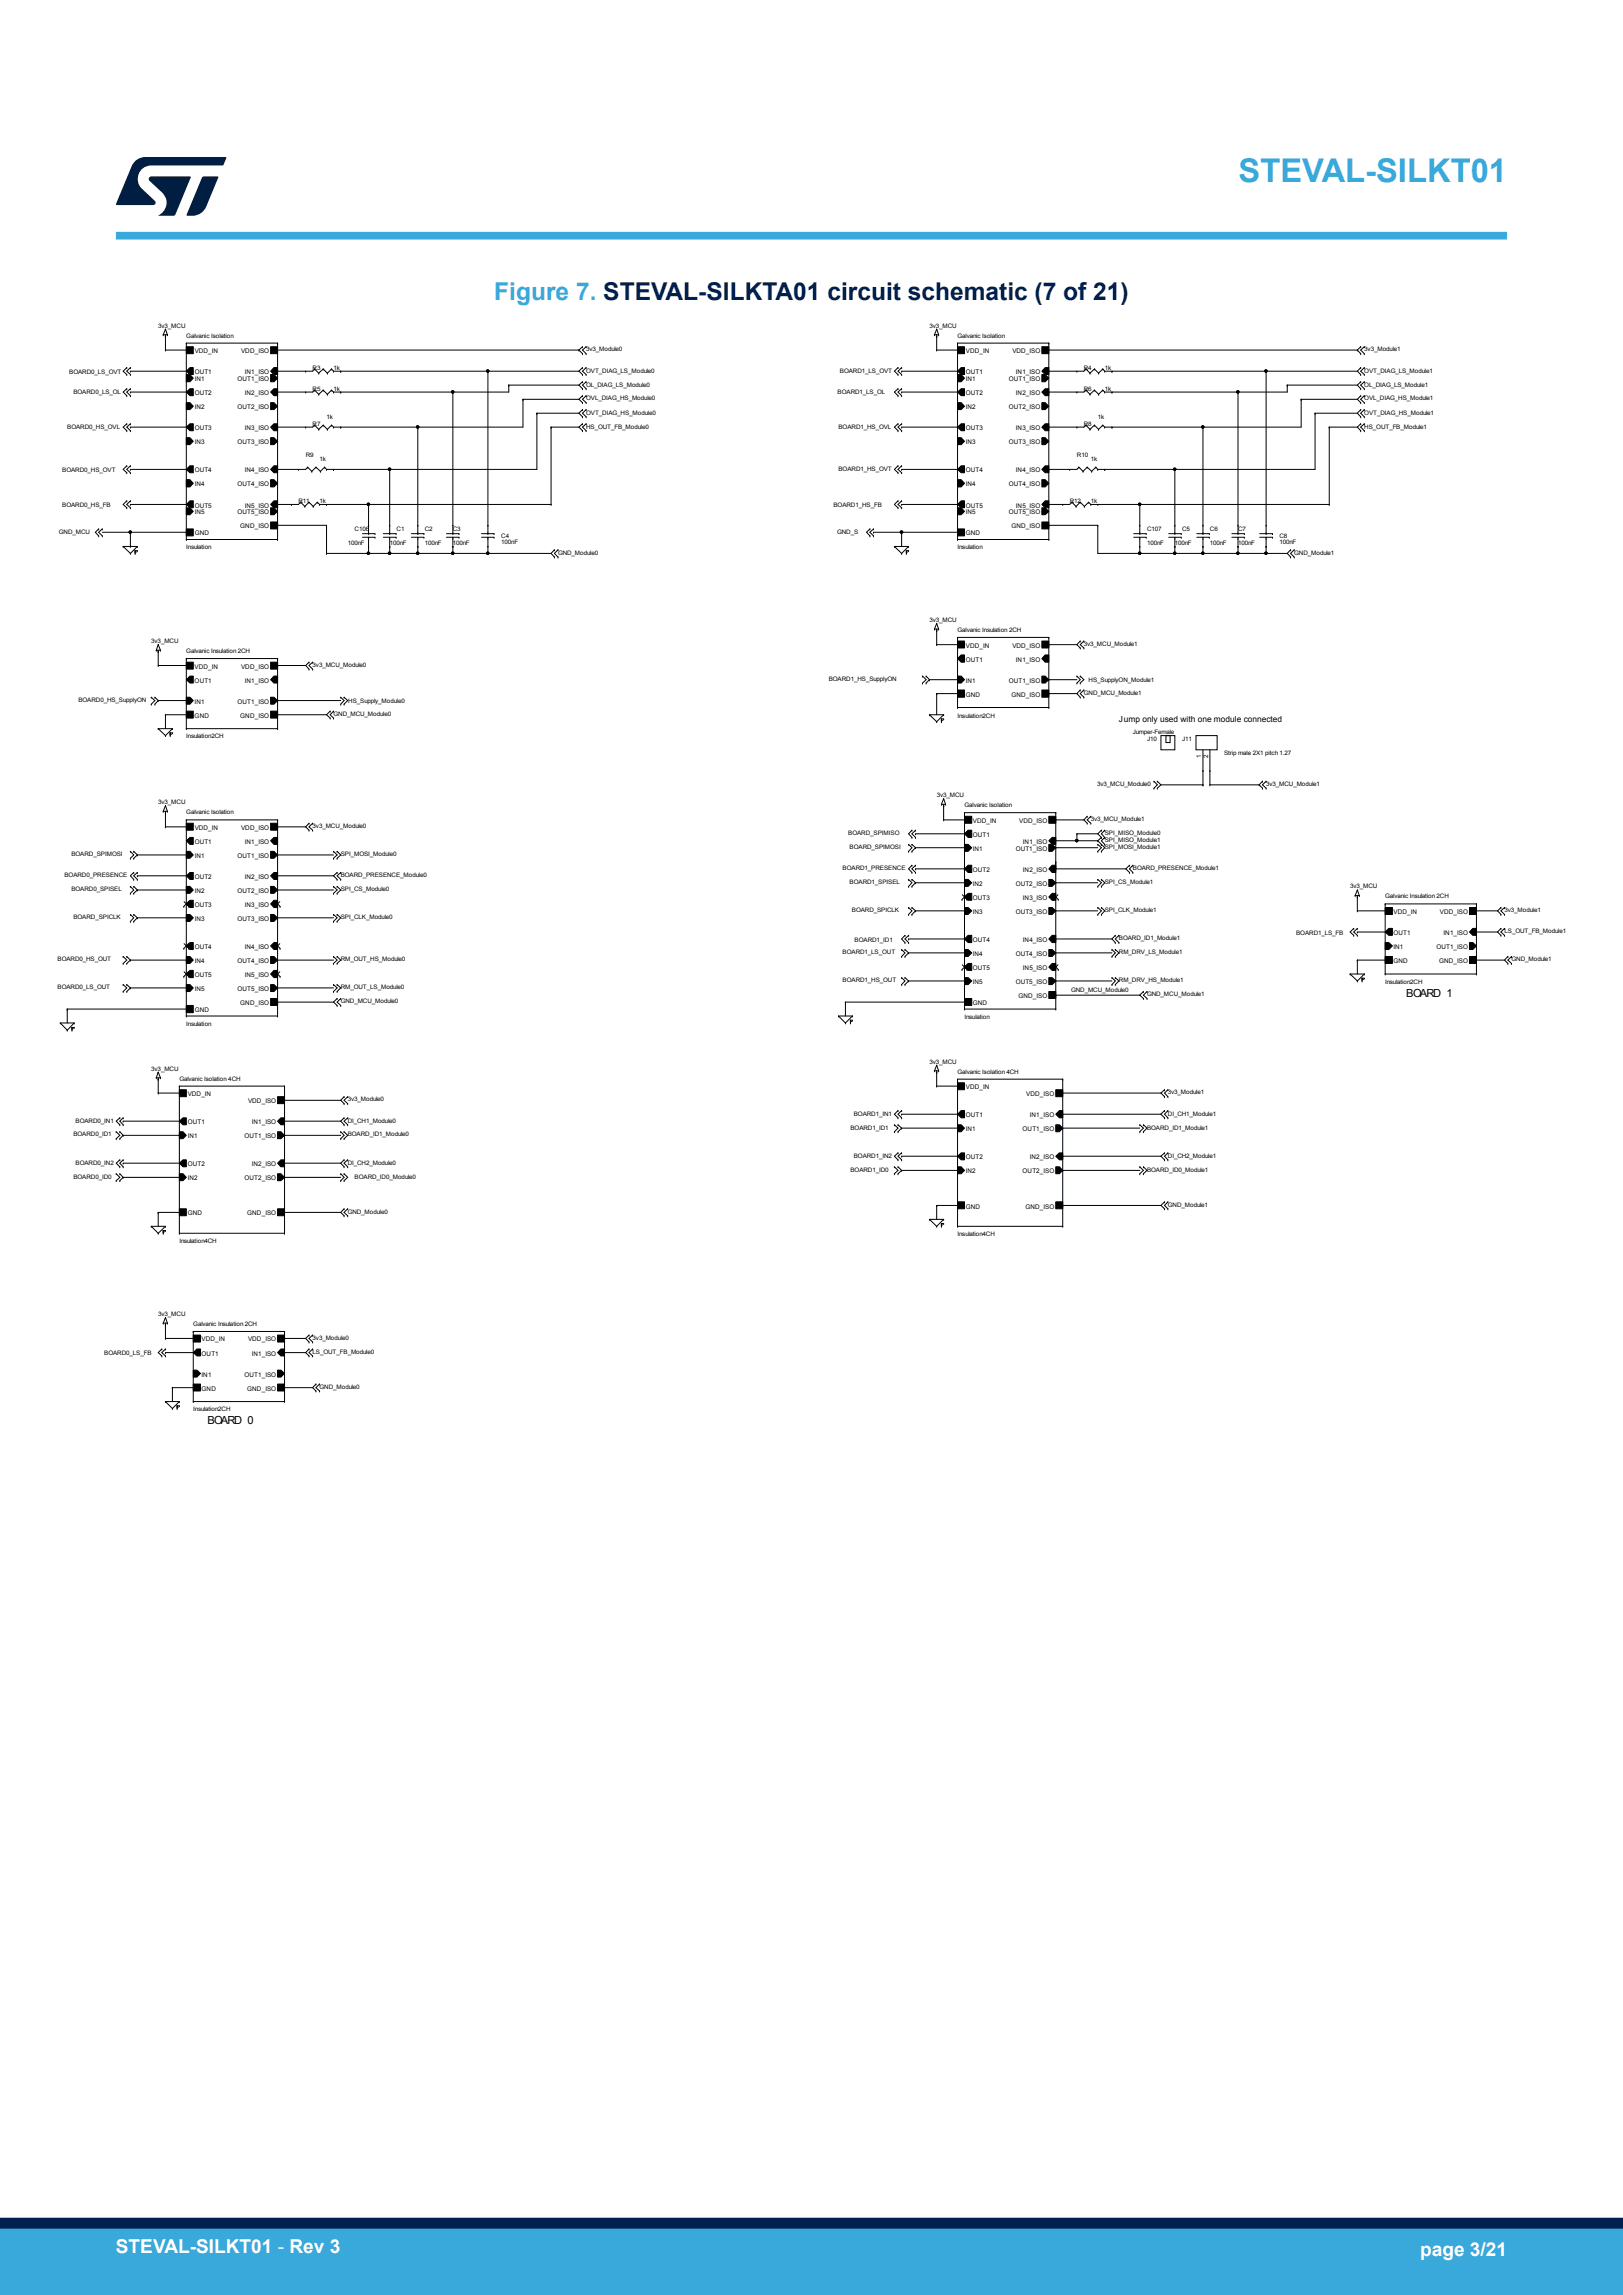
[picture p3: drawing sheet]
<svg xmlns="http://www.w3.org/2000/svg" width="210mm" height="297mm" viewBox="0 0 210 297" stroke-linecap="round" stroke-linejoin="round" font-family="sans-serif">
<defs><g id="words">
<text font-size="4.2" fill="#39a9dc" x="160.3" y="23.5">STEVAL-SILKT01</text>
<text font-size="3.2" fill="#39a9dc" x="64" y="38.8">Figure 7. STEVAL-SILKTA01 circuit schematic (7 of 21)</text>
<g font-size="2.5" fill="#fff">
<text x="15" y="291.6">STEVAL-SILKT01 - Rev 3</text>
<text x="183.7" y="291.9">page 3/21</text>
</g>
<g font-size="1.4">
<text x="182" y="129">BOARD 1</text>
<text x="26.8" y="184.3">BOARD 0</text>
</g>
<text font-size="1.1" x="144.8" y="93.4">Jump only used with one module connected</text>
<g font-size=".8">
<text x="20.5" y="42.4">3v3_MCU</text>
<text x="24.1" y="43.7">Galvanic Isolation</text>
<text x="25.2" y="45.7">VDD_IN</text>
<text x="31.2" y="45.7">VDD_ISO</text>
<text x="40.5" y="47.9">R3</text>
<text x="43.2" y="47.9">1k</text>
<text x="75.8" y="45.5">3v3_Module0</text>
<text x="120.3" y="42.4">3v3_MCU</text>
<text x="123.9" y="43.7">Galvanic Isolation</text>
<text x="125" y="45.7">VDD_IN</text>
<text x="131" y="45.7">VDD_ISO</text>
<text x="140.2" y="47.9">R4</text>
<text x="142.9" y="47.9">1k</text>
<text x="176.5" y="45.5">3v3_Module1</text>
<text x="9" y="48.4">BOARD0_LS_OVT</text>
<text x="9.5" y="51">BOARD0_LS_OL</text>
<text x="25.2" y="48.4">OUT1</text>
<text x="25.2" y="49.3">IN1</text>
<text x="25.2" y="51.1">OUT2</text>
<text x="25.2" y="53">IN2</text>
<text x="30.7" y="49.3">OUT1_ISO</text>
<text x="30.7" y="53">OUT2_ISO</text>
<text x="31.7" y="48.4">IN1_ISO</text>
<text x="31.7" y="51.1">IN2_ISO</text>
<text x="40.5" y="50.6">R5</text>
<text x="43.2" y="50.6">1k</text>
<text x="75.8" y="48.2">OVT_DIAG_LS_Module0</text>
<text x="75.8" y="50">OL_DIAG_LS_Module0</text>
<text x="75.8" y="51.8">OVL_DIAG_HS_Module0</text>
<text x="75.8" y="53.7">OVT_DIAG_HS_Module0</text>
<text x="108.4" y="51">BOARD1_LS_OL</text>
<text x="108.7" y="48.2">BOARD1_LS_OVT</text>
<text x="125" y="48.4">OUT1</text>
<text x="125" y="49.3">IN1</text>
<text x="125" y="51.1">OUT2</text>
<text x="125" y="53">IN2</text>
<text x="130.5" y="49.3">OUT1_ISO</text>
<text x="130.5" y="53">OUT2_ISO</text>
<text x="131.5" y="48.4">IN1_ISO</text>
<text x="131.5" y="51.1">IN2_ISO</text>
<text x="140.2" y="50.6">R6</text>
<text x="142.9" y="50.6">1k</text>
<text x="176.5" y="48.2">OVT_DIAG_LS_Module1</text>
<text x="176.5" y="50">OL_DIAG_LS_Module1</text>
<text x="176.5" y="51.8">OVL_DIAG_HS_Module1</text>
<text x="176.5" y="53.7">OVT_DIAG_HS_Module1</text>
<text x="8.7" y="55.5">BOARD0_HS_OVL</text>
<text x="25.2" y="55.7">OUT3</text>
<text x="25.2" y="57.5">IN3</text>
<text x="30.7" y="57.5">OUT3_ISO</text>
<text x="31.7" y="55.7">IN3_ISO</text>
<text x="39.6" y="59.2">R9</text>
<text x="40.5" y="55.1">R7</text>
<text x="41.4" y="59.6">1k</text>
<text x="42.3" y="54.2">1k</text>
<text x="75.8" y="55.5">HS_OUT_FB_Module0</text>
<text x="108.5" y="55.6">BOARD1_HS_OVL</text>
<text x="125" y="55.7">OUT3</text>
<text x="125" y="57.5">IN3</text>
<text x="130.5" y="57.5">OUT3_ISO</text>
<text x="131.5" y="55.7">IN3_ISO</text>
<text x="139.3" y="59.2">R10</text>
<text x="140.2" y="55.1">R8</text>
<text x="141.1" y="59.6">1k</text>
<text x="142" y="54.2">1k</text>
<text x="176.5" y="55.5">HS_OUT_FB_Module1</text>
<text x="8.1" y="61.1">BOARD0_HS_OVT</text>
<text x="8.1" y="65.6">BOARD0_HS_FB</text>
<text x="25.2" y="61.1">OUT4</text>
<text x="25.2" y="62.9">IN4</text>
<text x="25.2" y="65.7">OUT5</text>
<text x="30.7" y="62.9">OUT4_ISO</text>
<text x="31.7" y="61.1">IN4_ISO</text>
<text x="31.7" y="65.7">IN5_ISO</text>
<text x="38.6" y="65.1">R11</text>
<text x="41.4" y="65.1">1k</text>
<text x="107.8" y="65.6">BOARD1_HS_FB</text>
<text x="108.5" y="61">BOARD1_HS_OVT</text>
<text x="125" y="61.1">OUT4</text>
<text x="125" y="62.9">IN4</text>
<text x="125" y="65.7">OUT5</text>
<text x="130.5" y="62.9">OUT4_ISO</text>
<text x="131.5" y="61.1">IN4_ISO</text>
<text x="131.5" y="65.7">IN5_ISO</text>
<text x="138.4" y="65.1">R12</text>
<text x="141.1" y="65.1">1k</text>
<text x="7.6" y="69.1">GND_MCU</text>
<text x="24.1" y="71.1">Insulation</text>
<text x="25.2" y="69.3">GND</text>
<text x="25.2" y="66.6">IN5</text>
<text x="30.7" y="66.6">OUT5_ISO</text>
<text x="31.1" y="68.4">GND_ISO</text>
<text x="45" y="70.5">100nF</text>
<text x="45.9" y="68.7">C106</text>
<text x="50.4" y="70.5">100nF</text>
<text x="51.3" y="68.7">C1</text>
<text x="55" y="68.7">C2</text>
<text x="55" y="70.5">100nF</text>
<text x="58.6" y="68.7">C3</text>
<text x="58.6" y="70.5">100nF</text>
<text x="64.9" y="69.6">C4</text>
<text x="64.9" y="70.4">100nF</text>
<text x="72.2" y="71.8">GND_Module0</text>
<text x="108.3" y="69.1">GND_S</text>
<text x="123.9" y="71.1">Insulation</text>
<text x="125" y="69.3">GND</text>
<text x="125" y="66.6">IN5</text>
<text x="130.5" y="66.6">OUT5_ISO</text>
<text x="130.9" y="68.4">GND_ISO</text>
<text x="148.4" y="68.7">C107</text>
<text x="148.4" y="70.5">100nF</text>
<text x="152" y="70.5">100nF</text>
<text x="152.9" y="68.7">C5</text>
<text x="156.5" y="68.7">C6</text>
<text x="156.5" y="70.5">100nF</text>
<text x="160.2" y="68.7">C7</text>
<text x="160.2" y="70.5">100nF</text>
<text x="165.5" y="69.6">C8</text>
<text x="165.5" y="70.4">100nF</text>
<text x="167.5" y="71.8">GND_Module1</text>
<text x="19.6" y="83.2">3v3_MCU</text>
<text x="120.3" y="80.5">3v3_MCU</text>
<text x="123.9" y="81.8">Galvanic Insulation 2CH</text>
<text x="125" y="83.8">VDD_IN</text>
<text x="131" y="83.8">VDD_ISO</text>
<text x="140.2" y="83.6">3v3_MCU_Module1</text>
<text x="24.1" y="84.5">Galvanic Insulation 2CH</text>
<text x="25.2" y="86.5">VDD_IN</text>
<text x="25.2" y="88.4">OUT1</text>
<text x="31.2" y="86.5">VDD_ISO</text>
<text x="31.7" y="88.4">IN1_ISO</text>
<text x="40.5" y="86.3">3v3_MCU_Module0</text>
<text x="107.2" y="88.1">BOARD1_HS_SupplyON</text>
<text x="125" y="85.6">OUT1</text>
<text x="125" y="88.4">IN1</text>
<text x="130.5" y="88.4">OUT1_ISO</text>
<text x="131.5" y="85.6">IN1_ISO</text>
<text x="140.2" y="89.9">GND_MCU_Module1</text>
<text x="140.9" y="88.3">HS_SupplyON_Module1</text>
<text x="10.1" y="90.8">BOARD0_HS_SupplyON</text>
<text x="24.1" y="95.6">Insulation2CH</text>
<text x="25.2" y="92.9">GND</text>
<text x="25.2" y="91.1">IN1</text>
<text x="30.7" y="91.1">OUT1_ISO</text>
<text x="31.1" y="92.9">GND_ISO</text>
<text x="43.2" y="92.6">GND_MCU_Module0</text>
<text x="45.1" y="91">HS_Supply_Module0</text>
<text x="123.9" y="92.9">Insulation2CH</text>
<text x="125" y="90.2">GND</text>
<text x="130.9" y="90.2">GND_ISO</text>
<text x="146.6" y="95">Jumper-Female</text>
<text x="148.4" y="95.9">J10</text>
<text x="152.9" y="95.9">J11</text>
<text x="142" y="101.7">3v3_MCU_Module0</text>
<text x="155.4" y="98.1" transform="rotate(-90 155.4 98.1)">1</text>
<text x="156.3" y="98.1" transform="rotate(-90 156.3 98.1)">2</text>
<text x="158.4" y="97.8">Strip male 2X1 pitch 1.27</text>
<text x="163.8" y="101.7">3v3_MCU_Module1</text>
<text x="20.5" y="104.1">3v3_MCU</text>
<text x="24.1" y="105.3">Galvanic Isolation</text>
<text x="25.2" y="107.4">VDD_IN</text>
<text x="31.2" y="107.4">VDD_ISO</text>
<text x="40.5" y="107.2">3v3_MCU_Module0</text>
<text x="121.2" y="103.2">3v3_MCU</text>
<text x="124.8" y="104.4">Galvanic Isolation</text>
<text x="125.9" y="106.5">VDD_IN</text>
<text x="131.9" y="106.5">VDD_ISO</text>
<text x="141.1" y="106.2">3v3_MCU_Module1</text>
<text x="8.3" y="113.5">BOARD0_PRESENCE</text>
<text x="9.2" y="110.8">BOARD_SPIMOSI</text>
<text x="25.2" y="109.2">OUT1</text>
<text x="25.2" y="111">IN1</text>
<text x="25.2" y="113.7">OUT2</text>
<text x="30.7" y="111">OUT1_ISO</text>
<text x="31.7" y="109.2">IN1_ISO</text>
<text x="31.7" y="113.7">IN2_ISO</text>
<text x="44.1" y="110.8">SPI_MOSI_Module0</text>
<text x="44.1" y="113.5">BOARD_PRESENCE_Module0</text>
<text x="109" y="112.6">BOARD1_PRESENCE</text>
<text x="109.7" y="108.1">BOARD_SPIMISO</text>
<text x="109.9" y="109.9">BOARD_SPIMOSI</text>
<text x="125.9" y="108.3">OUT1</text>
<text x="125.9" y="110.1">IN1</text>
<text x="125.9" y="112.8">OUT2</text>
<text x="131.4" y="110.1">OUT1_ISO</text>
<text x="132.4" y="109.2">IN1_ISO</text>
<text x="132.4" y="112.8">IN2_ISO</text>
<text x="142.9" y="108.1">SPI_MISO_Module0</text>
<text x="142.9" y="109">SPI_MISO_Module1</text>
<text x="142.9" y="109.9">SPI_MOSI_Module1</text>
<text x="146.6" y="112.6">BOARD_PRESENCE_Module1</text>
<text x="9.2" y="115.3">BOARD0_SPISEL</text>
<text x="9.5" y="119">BOARD_SPICLK</text>
<text x="25.2" y="115.6">IN2</text>
<text x="25.2" y="117.4">OUT3</text>
<text x="25.2" y="119.2">IN3</text>
<text x="30.7" y="115.6">OUT2_ISO</text>
<text x="30.7" y="119.2">OUT3_ISO</text>
<text x="31.7" y="117.4">IN3_ISO</text>
<text x="44.1" y="115.3">SPI_CS_Module0</text>
<text x="44.1" y="119">SPI_CLK_Module0</text>
<text x="109.9" y="114.4">BOARD1_SPISEL</text>
<text x="110.2" y="118.1">BOARD_SPICLK</text>
<text x="125.9" y="114.6">IN2</text>
<text x="125.9" y="116.5">OUT3</text>
<text x="125.9" y="118.3">IN3</text>
<text x="131.4" y="114.6">OUT2_ISO</text>
<text x="131.4" y="118.3">OUT3_ISO</text>
<text x="132.4" y="116.5">IN3_ISO</text>
<text x="142.9" y="118.1">SPI_CLK_Module1</text>
<text x="142.9" y="114.4">SPI_CS_Module1</text>
<text x="174.7" y="115">3v3_MCU</text>
<text x="179.2" y="116.3">Galvanic Insulation 2CH</text>
<text x="180.3" y="118.3">VDD_IN</text>
<text x="186.3" y="118.3">VDD_ISO</text>
<text x="194.7" y="118.1">3v3_Module1</text>
<text x="7.4" y="124.4">BOARD0_HS_OUT</text>
<text x="25.2" y="122.8">OUT4</text>
<text x="25.2" y="124.6">IN4</text>
<text x="30.7" y="124.6">OUT4_ISO</text>
<text x="31.7" y="122.8">IN4_ISO</text>
<text x="44.1" y="124.4">RM_OUT_HS_Module0</text>
<text x="109" y="123.5">BOARD1_LS_OUT</text>
<text x="110.6" y="121.9">BOARD1_ID1</text>
<text x="125.9" y="121.9">OUT4</text>
<text x="125.9" y="123.7">IN4</text>
<text x="125.9" y="125.5">OUT5</text>
<text x="131.4" y="123.7">OUT4_ISO</text>
<text x="132.4" y="121.9">IN4_ISO</text>
<text x="132.4" y="125.5">IN5_ISO</text>
<text x="144.8" y="121.7">BOARD_ID1_Module1</text>
<text x="144.8" y="123.5">RM_DRV_LS_Module1</text>
<text x="167.7" y="121">BOARD1_LS_FB</text>
<text x="180.3" y="124.6">GND</text>
<text x="180.3" y="121">OUT1</text>
<text x="180.3" y="122.8">IN1</text>
<text x="185.9" y="122.8">OUT1_ISO</text>
<text x="186.2" y="124.6">GND_ISO</text>
<text x="186.8" y="121">IN1_ISO</text>
<text x="194.7" y="120.8">LS_OUT_FB_Module1</text>
<text x="195.6" y="124.4">GND_Module1</text>
<text x="7.4" y="128">BOARD0_LS_OUT</text>
<text x="25.2" y="131">GND</text>
<text x="25.2" y="126.4">OUT5</text>
<text x="25.2" y="128.2">IN5</text>
<text x="30.7" y="128.2">OUT5_ISO</text>
<text x="31.1" y="130.1">GND_ISO</text>
<text x="31.7" y="126.4">IN5_ISO</text>
<text x="44.1" y="128">RM_OUT_LS_Module0</text>
<text x="44.1" y="129.9">GND_MCU_Module0</text>
<text x="109" y="127.1">BOARD1_HS_OUT</text>
<text x="124.8" y="131.8">Insulation</text>
<text x="125.9" y="130.1">GND</text>
<text x="125.9" y="127.3">IN5</text>
<text x="131.4" y="127.3">OUT5_ISO</text>
<text x="131.8" y="129.2">GND_ISO</text>
<text x="138.6" y="128.4">GND_MCU_Module0</text>
<text x="144.8" y="127.1">RM_DRV_HS_Module1</text>
<text x="148.4" y="128.9">GND_MCU_Module1</text>
<text x="179.2" y="127.3">Insulation2CH</text>
<text x="24.1" y="132.7">Insulation</text>
<text x="120.3" y="137.6">3v3_MCU</text>
<text x="19.6" y="138.6">3v3_MCU</text>
<text x="23.2" y="139.8">Galvanic Isolation 4CH</text>
<text x="24.3" y="141.9">VDD_IN</text>
<text x="32.1" y="142.8">VDD_ISO</text>
<text x="45" y="142.5">3v3_Module0</text>
<text x="123.9" y="138.9">Galvanic Isolation 4CH</text>
<text x="125" y="141">VDD_IN</text>
<text x="132.8" y="141.9">VDD_ISO</text>
<text x="151.1" y="141.6">3v3_Module1</text>
<text x="9.5" y="147.1">BOARD0_ID1</text>
<text x="9.8" y="145.3">BOARD0_IN1</text>
<text x="24.3" y="145.5">OUT1</text>
<text x="24.3" y="147.3">IN1</text>
<text x="31.6" y="147.3">OUT1_ISO</text>
<text x="32.6" y="145.5">IN1_ISO</text>
<text x="45" y="147.1">BOARD_ID1_Module0</text>
<text x="45" y="145.3">DI_CH1_Module0</text>
<text x="110" y="146.2">BOARD1_ID1</text>
<text x="110.5" y="144.4">BOARD1_IN1</text>
<text x="110.5" y="149.8">BOARD1_IN2</text>
<text x="125" y="144.6">OUT1</text>
<text x="125" y="146.4">IN1</text>
<text x="132.3" y="146.4">OUT1_ISO</text>
<text x="133.3" y="144.6">IN1_ISO</text>
<text x="148.4" y="146.2">BOARD_ID1_Module1</text>
<text x="151.1" y="144.4">DI_CH1_Module1</text>
<text x="151.1" y="149.8">DI_CH2_Module1</text>
<text x="9.5" y="152.5">BOARD0_ID0</text>
<text x="9.8" y="150.7">BOARD0_IN2</text>
<text x="24.3" y="152.8">IN2</text>
<text x="24.3" y="150.9">OUT2</text>
<text x="31.6" y="152.8">OUT2_ISO</text>
<text x="32.6" y="150.9">IN2_ISO</text>
<text x="45" y="150.7">DI_CH2_Module0</text>
<text x="45.9" y="152.5">BOARD_ID0_Module0</text>
<text x="110" y="151.6">BOARD1_ID0</text>
<text x="125" y="151.9">IN2</text>
<text x="125" y="150">OUT2</text>
<text x="132.3" y="151.9">OUT2_ISO</text>
<text x="133.3" y="150">IN2_ISO</text>
<text x="148.4" y="151.6">BOARD_ID0_Module1</text>
<text x="23.2" y="160.9">Insulation4CH</text>
<text x="24.3" y="157.3">GND</text>
<text x="32" y="157.3">GND_ISO</text>
<text x="45" y="157.1">GND_Module0</text>
<text x="123.9" y="160">Insulation4CH</text>
<text x="125" y="156.4">GND</text>
<text x="132.7" y="156.4">GND_ISO</text>
<text x="151.1" y="156.1">GND_Module1</text>
<text x="20.5" y="170.3">3v3_MCU</text>
<text x="25" y="171.6">Galvanic Insulation 2CH</text>
<text x="26.1" y="173.6">VDD_IN</text>
<text x="32.1" y="173.6">VDD_ISO</text>
<text x="40.5" y="173.4">3v3_Module0</text>
<text x="13.5" y="175.4">BOARD0_LS_FB</text>
<text x="26.1" y="180">GND</text>
<text x="26.1" y="175.4">OUT1</text>
<text x="26.1" y="178.1">IN1</text>
<text x="31.6" y="178.1">OUT1_ISO</text>
<text x="32" y="180">GND_ISO</text>
<text x="32.6" y="175.4">IN1_ISO</text>
<text x="40.5" y="175.2">LS_OUT_FB_Module0</text>
<text x="41.4" y="179.8">GND_Module0</text>
<text x="25" y="182.6">Insulation2CH</text>
</g>
</g></defs>
<g fill="none" stroke="#000" stroke-width=".13">
<path d="M16.4 47.6l-.5 .4 .5 .5M16.4 50.3l-.5 .4 .5 .5M16.4 54.8l-.5 .5 .5 .4M16.4 47.6h.1M16.4 48.5h.1M16.4 50.3h.1M16.4 51.2h.1M16.4 54.8h.1M16.4 55.7h.1M16.9 47.6h.1M16.9 48.5h.1M16.9 50.3h.1"/>
<path d="M16.9 51.2h.1M16.9 54.8h.1M16.9 55.7h.1M16.9 48h.1M16.9 50.7h.1M16.9 55.3h.1M16.9 48h7.2M16.9 55.3h7.2M16.9 50.7h7.2M16.9 47.6l-.5 .4 .5 .5M16.9 50.3l-.5 .4 .5 .5M16.9 54.8l-.5 .5 .5 .4"/>
<path d="M21.1 43.3h.1M21.1 43.3h.6M21.4 45.3h2.7M21.4 43.5h.1M21.4 42.6h.1M21.4 45.3h.1M21.4 43.3v2M21.4 42.6l.3 .7M21.4 42.6l-.3 .7M21.7 43.3h.1M24.1 44.9h.9v.9h-.9zM24.1 48.5h.5l.4 .4-.4 .5h-.5z"/>
<path d="M24.1 50.7l.5-.4h.4v.9h-.4zM24.1 52.1h.5l.4 .5-.4 .4h-.5zM24.1 55.3l.5-.5h.4v.9h-.4zM24.1 56.6h.5l.4 .5-.4 .4h-.5zM24.1 44.4h.1M24.1 44.4v25.4M24.1 44.4h11.8M24.6 47.6h.4v.9h-.4l-.5-.5zM35 44.9h.9v.9h-.9zM35 48.5h.4l.5 .4-.5 .5h-.4zM35 50.7l.4-.4h.5v.9h-.5zM35 52.1h.4l.5 .5-.5 .4h-.4z"/>
<path d="M35 55.3l.4-.5h.5v.9h-.5zM35 56.6h.4l.5 .5-.5 .4h-.4zM35.4 47.6h.5v.9h-.5l-.4-.5zM35.9 44.4h.1M35.9 48h.1M35.9 50.7h.1M35.9 55.3h.1M35.9 44.4v25.4M35.9 45.3h39M39.6 48h.1M39.6 55.3h.1M39.6 50.7h.1"/>
<path d="M40.7 47.8h.1M40.7 55h.1M40.7 50.5h.1M40.7 47.8l.5 .5M40.7 55l.5 .6M40.7 50.5l.5 .5M40.7 47.8l-.2 .2h-4.6M40.7 55l-.2 .3h-4.6M40.7 50.5l-.2 .2h-4.6M41.2 48.3h.1M41.2 55.6h.1M41.2 51h.1"/>
<path d="M41.8 47.8h.1M41.8 55h.1M41.8 50.5h.1M41.8 47.8l.6 .5M41.8 55l.6 .6M41.8 50.5l.6 .5M41.8 47.8l-.6 .5M41.8 55l-.6 .6M41.8 50.5l-.6 .5M42.4 48.3h.1M42.4 55.6h.1M42.4 51h.1"/>
<path d="M42.9 47.8h.1M42.9 55h.1M42.9 50.5h.1M42.9 47.8l.3 .2M42.9 55l.3 .3M42.9 50.5l.3 .2M42.9 47.8l-.5 .5M42.9 55l-.5 .6M42.9 50.5l-.5 .5M43.2 48h.1M43.2 55.3h.1M43.2 50.7h.1"/>
<path d="M43.2 48h31.7M44.1 48h.1M44.1 55.3h.1M44.1 50.7h.1M53.9 55.1h.3v.3h-.3zM54.1 55.3h.1M54.1 55.3v13.8M58.5 50.6h.2v.2h-.2zM58.6 50.7h.1M58.6 50.7v18.4M63 47.9h.2v.2h-.2zM63.1 48h.1"/>
<path d="M63.1 48v21.1M65.8 49.8h.1M65.8 49.8v.9h-22.6M65.8 49.8h9.1M67.7 51.7h.1M67.7 51.7v3.6h-24.5M67.7 51.7h7.2M69.5 53.5h.1M69.5 53.5v7.2h-27.2M69.5 53.5h5.4M71.3 55.3h.1M71.3 55.3v10"/>
<path d="M71.3 55.3h3.6M74.9 45.3h.1M74.9 45.3l.5 .5M74.9 48l.5 .5M74.9 49.8l.5 .5M74.9 51.7l.5 .4M74.9 53.5l.5 .4M74.9 55.3l.5 .4M75.4 44.9h.1M75.4 45.8h.1M75.4 47.6h.1M75.4 48.5h.1"/>
<path d="M75.4 49.4h.1M75.4 50.3h.1M75.4 51.2h.1M75.4 52.1h.1M75.4 53h.1M75.4 53.9h.1M75.4 54.8h.1M75.4 55.7h.1M75.4 44.9l-.5 .4M75.4 47.6l-.5 .4M75.4 49.4l-.5 .4M75.4 51.2l-.5 .5"/>
<path d="M75.4 53l-.5 .5M75.4 54.8l-.5 .5M75.8 44.9l-.4 .4 .4 .5M75.8 47.6l-.4 .4 .4 .5M75.8 49.4l-.4 .4 .4 .5M75.8 51.2l-.4 .5 .4 .4M75.8 53l-.4 .5 .4 .4M75.8 54.8l-.4 .5 .4 .4M75.8 45.8h.1M75.8 44.9h.1M75.8 48.5h.1M75.8 47.6h.1"/>
<path d="M75.8 50.3h.1M75.8 49.4h.1M75.8 52.1h.1M75.8 51.2h.1M75.8 53.9h.1M75.8 53h.1M75.8 55.7h.1M75.8 54.8h.1M116.2 47.6l-.5 .4 .5 .5M116.2 50.3l-.5 .4 .5 .5M116.2 54.8l-.5 .5 .5 .4M116.2 47.6h.1"/>
<path d="M116.2 48.5h.1M116.2 50.3h.1M116.2 51.2h.1M116.2 54.8h.1M116.2 55.7h.1M116.7 48h7.2M116.7 55.3h7.2M116.7 50.7h7.2M116.7 47.6l-.5 .4 .5 .5M116.7 50.3l-.5 .4 .5 .5M116.7 54.8l-.5 .5 .5 .4M116.7 47.6h.1"/>
<path d="M116.7 48.5h.1M116.7 50.3h.1M116.7 51.2h.1M116.7 54.8h.1M116.7 55.7h.1M116.7 48h.1M116.7 50.7h.1M116.7 55.3h.1M120.9 43.3h.1M120.9 43.3h.5M121.2 42.6l-.3 .7M121.2 45.3h2.7"/>
<path d="M121.2 43.5h.1M121.2 42.6h.1M121.2 45.3h.1M121.2 43.3v2M121.2 42.6l.2 .7M121.4 43.3h.1M123.9 44.9h.9v.9h-.9zM123.9 48.5h.5l.4 .4-.4 .5h-.5zM123.9 50.7l.5-.4h.4v.9h-.4zM123.9 52.1h.5l.4 .5-.4 .4h-.5zM123.9 55.3l.5-.5h.4v.9h-.4zM123.9 56.6h.5l.4 .5-.4 .4h-.5z"/>
<path d="M123.9 44.4h.1M123.9 44.4v25.4M123.9 44.4h11.8M124.4 47.6h.4v.9h-.4l-.5-.5zM134.8 44.9h.9v.9h-.9zM134.8 48.5h.4l.5 .4-.5 .5h-.4zM134.8 50.7l.4-.4h.5v.9h-.5zM134.8 52.1h.4l.5 .5-.5 .4h-.4zM134.8 55.3l.4-.5h.5v.9h-.5zM134.8 56.6h.4l.5 .5-.5 .4h-.4zM135.2 47.6h.5v.9h-.5l-.4-.5zM135.7 44.4h.1"/>
<path d="M135.7 48h.1M135.7 50.7h.1M135.7 55.3h.1M135.7 44.4v25.4M135.7 45.3h39.9M139.3 50.7h.1M139.3 48h.1M139.3 55.3h.1M140.5 47.8l-.3 .2h-4.5M140.5 55l-.3 .3h-4.5M140.5 50.5l-.3 .2h-4.5M140.5 50.5h.1"/>
<path d="M140.5 47.8h.1M140.5 55h.1M140.5 50.5l.5 .5M140.5 47.8l.5 .5M140.5 55l.5 .6M141 51h.1M141 48.3h.1M141 55.6h.1M141.6 50.5h.1M141.6 47.8h.1M141.6 55h.1M141.6 50.5l.5 .5"/>
<path d="M141.6 47.8l.5 .5M141.6 55l.5 .6M141.6 50.5l-.6 .5M141.6 47.8l-.6 .5M141.6 55l-.6 .6M142.1 51h.1M142.1 48.3h.1M142.1 55.6h.1M142.7 50.5h.1M142.7 47.8h.1M142.7 55h.1M142.7 50.5l.2 .2"/>
<path d="M142.7 47.8l.2 .2M142.7 55l.2 .3M142.7 50.5l-.6 .5M142.7 47.8l-.6 .5M142.7 55l-.6 .6M142.9 50.7h.1M142.9 48h.1M142.9 55.3h.1M142.9 48h32.7M143.9 50.7h.1M143.9 48h.1M143.9 55.3h.1"/>
<path d="M155.5 55.1h.2v.3h-.2zM155.6 55.3h.1M155.6 55.3v13.8M160.1 50.6h.2v.2h-.2zM160.2 50.7h.1M160.2 50.7v18.4M163.7 47.9h.2v.2h-.2zM163.8 48h.1M163.8 48v21.1M166.6 49.8h.1M166.6 49.8v.9h-23.7M166.6 49.8h9"/>
<path d="M168.4 51.7h7.2M168.4 51.7h.1M168.4 51.7v3.6h-25.5M170.2 53.5h.1M170.2 53.5v7.2h-28.2M170.2 53.5h5.4M172 55.3h3.6M172 55.3h.1M172 55.3v10M175.6 45.3h.1M175.6 45.3l.5 .5M175.6 48l.5 .5"/>
<path d="M175.6 49.8l.5 .5M175.6 51.7l.5 .4M175.6 53.5l.5 .4M175.6 55.3l.5 .4M176.1 44.9h.1M176.1 45.8h.1M176.1 47.6h.1M176.1 48.5h.1M176.1 49.4h.1M176.1 50.3h.1M176.1 51.2h.1M176.1 52.1h.1"/>
<path d="M176.1 53h.1M176.1 53.9h.1M176.1 54.8h.1M176.1 55.7h.1M176.1 44.9l-.5 .4M176.1 47.6l-.5 .4M176.1 49.4l-.5 .4M176.1 51.2l-.5 .5M176.1 53l-.5 .5M176.1 54.8l-.5 .5M176.5 45.8h.1M176.5 44.9h.1"/>
<path d="M176.5 48.5h.1M176.5 47.6h.1M176.5 50.3h.1M176.5 49.4h.1M176.5 52.1h.1M176.5 51.2h.1M176.5 53.9h.1M176.5 53h.1M176.5 55.7h.1M176.5 54.8h.1M176.5 44.9l-.4 .4 .4 .5M176.5 47.6l-.4 .4 .4 .5"/>
<path d="M176.5 49.4l-.4 .4 .4 .5M176.5 51.2l-.4 .5 .4 .4M176.5 53l-.4 .5 .4 .4M176.5 54.8l-.4 .5 .4 .4M12.8 68.4l-.5 .5 .5 .4M12.8 68.4h.1M12.8 69.3h.1M13.2 68.4l-.4 .5 .4 .4M13.2 68.4h.1M13.2 69.3h.1M13.2 68.9h10.9M15.9 70.7l1 .9"/>
<path d="M15.9 70.7h.1M15.9 70.7h1.9M16.4 60.3l-.5 .4 .5 .5M16.4 64.8l-.5 .5 .5 .4M16.4 60.3h.1M16.4 61.2h.1M16.4 64.8h.1M16.4 65.7h.1M16.7 68.7h.3v.3h-.3zM16.9 71.6h.1M16.9 60.3h.1M16.9 61.2h.1"/>
<path d="M16.9 64.8h.1M16.9 65.7h.1M16.9 60.7h.1M16.9 65.3h.1M16.9 70.7h.1M16.9 68.9h.1M16.9 68.9v1.8M16.9 60.7h7.2M16.9 65.3h7.2M16.9 60.3l-.5 .4 .5 .5M16.9 64.8l-.5 .5 .5 .4M17.5 71.4h.2"/>
<path d="M17.5 71.3h.1M17.5 71.6h.1M17.5 71.4h.1M17.5 71.3h.3M17.5 71.3v.3M17.8 70.7h.1M17.8 71.3h.1M17.8 70.7l-.9 .9M24.1 69.8h11.8M24.1 68.4h.9v.9h-.9zM24.1 62.1h.5l.4 .4-.4 .5h-.5zM24.1 65.3l.5-.5h.4v.9h-.4z"/>
<path d="M24.1 65.7h.5l.4 .5-.4 .4h-.5zM24.1 69.8h.1M24.1 68.9h.1M24.6 60.3h.4v.9h-.4l-.5-.5zM35 67.5h.9v.9h-.9zM35 62.1h.4l.5 .4-.5 .5h-.4zM35 65.7h.4l.5 .5-.5 .4h-.4zM35.4 60.3h.5v.9h-.5l-.4-.5zM35.4 64.8h.5v.9h-.5l-.4-.4zM35.9 69.8h.1M35.9 60.7h.1M35.9 68h.1"/>
<path d="M35.9 65.3h.1M35.9 68h6.4v3.6M37.7 65.3h.1M38.6 60.7h.1M38.9 65l-.3 .3h-2.7M38.9 65h.1M38.9 65l.5 .5M39.4 65.5h.1M39.8 60.5l-.2 .2h-3.7M39.8 60.5h.1M39.8 60.5l.5 .5M40 65h.1"/>
<path d="M40 65l.5 .5M40 65l-.6 .5M40.3 61h.1M40.5 65.5h.1M40.9 60.5h.1M40.9 60.5l.6 .5M40.9 60.5l-.6 .5M41.1 65h.1M41.1 65l.3 .3M41.1 65l-.6 .5M41.4 65.3h.1M41.4 65.3h29.9"/>
<path d="M41.5 61h.1M42 60.5h.1M42 60.5l.3 .2M42 60.5l-.5 .5M42.3 65.3h.1M42.3 60.7h.1M42.3 71.6h.1M42.3 71.6h29M43.2 60.7h.1M46.9 69.5h1.6M46.9 69.1h1.6M47.6 71.5h.2v.2h-.2z"/>
<path d="M47.6 65.1h.2v.3h-.2zM47.7 69.1h.1M47.7 69.5h.1M47.7 68h.1M47.7 70.7h.1M47.7 71.6h.1M47.7 65.3h.1M47.7 65.3v3.8M47.7 69.5v2.1M48.5 69.5h.1M48.5 69.1h.1M49.6 69.5h1.7"/>
<path d="M49.6 69.1h1.7M50.3 60.6h.2v.2h-.2zM50.3 71.5h.2v.2h-.2zM50.4 69.1h.1M50.4 69.5h.1M50.4 68h.1M50.4 70.7h.1M50.4 60.7h.1M50.4 71.6h.1M50.4 60.7v8.4M50.4 69.5v2.1M51.3 69.5h.1"/>
<path d="M51.3 69.1h.1M53.2 69.5h1.7M53.2 69.1h1.7M53.9 71.5h.3v.2h-.3zM54.1 69.1h.1M54.1 69.5h.1M54.1 68h.1M54.1 70.7h.1M54.1 71.6h.1M54.1 69.5v2.1M54.9 69.5h.1M54.9 69.1h.1"/>
<path d="M57.8 69.5h1.6M57.8 69.1h1.6M58.5 71.5h.2v.2h-.2zM58.6 69.1h.1M58.6 69.5h.1M58.6 68h.1M58.6 70.7h.1M58.6 71.6h.1M58.6 69.5v2.1M59.4 69.5h.1M59.4 69.1h.1M62.3 69.5h1.6"/>
<path d="M62.3 69.1h1.6M63 71.5h.2v.2h-.2zM63.1 69.1h.1M63.1 69.5h.1M63.1 68h.1M63.1 70.7h.1M63.1 71.6h.1M63.1 69.5v2.1M63.9 69.5h.1M63.9 69.1h.1M71.3 65.3h.1M71.3 71.6l.4 .5"/>
<path d="M71.7 71.1l-.4 .5M71.7 71.1h.1M71.7 72.1h.1M72.2 71.1l-.5 .5 .5 .5M72.2 72.1h.1M72.2 71.1h.1M112.6 68.4h.1M112.6 69.3h.1M112.6 68.4l-.5 .5 .5 .4M113 68.4l-.4 .5 .4 .4M113 68.9h10.9M113 68.4h.1"/>
<path d="M113 69.3h.1M113 68.9h.1M115.7 70.7l1 .9M115.7 70.7h.1M115.7 70.7h1.9M116.2 60.3l-.5 .4 .5 .5M116.2 64.8l-.5 .5 .5 .4M116.2 60.3h.1M116.2 61.2h.1M116.2 64.8h.1M116.2 65.7h.1M116.5 68.7h.3v.3h-.3z"/>
<path d="M116.7 60.7h7.2M116.7 65.3h7.2M116.7 60.3l-.5 .4 .5 .5M116.7 71.6h.1M116.7 60.3h.1M116.7 61.2h.1M116.7 64.8h.1M116.7 65.7h.1M116.7 60.7h.1M116.7 65.3h.1M116.7 68.9h.1M116.7 68.9v1.8"/>
<path d="M116.7 64.8l-.5 .5 .5 .4M117.3 71.3h.1M117.3 71.6h.1M117.3 71.4h.1M117.3 71.3h.3M117.3 71.3v.3M117.3 71.4h.2M117.6 70.7h.1M117.6 71.3h.1M117.6 70.7l-.9 .9M123.9 68.4h.9v.9h-.9zM123.9 62.1h.5l.4 .4-.4 .5h-.5z"/>
<path d="M123.9 65.3l.5-.5h.4v.9h-.4zM123.9 65.7h.5l.4 .5-.4 .4h-.5zM123.9 69.8h.1M123.9 69.8h11.8M124.4 60.3h.4v.9h-.4l-.5-.5zM134.8 67.5h.9v.9h-.9zM134.8 62.1h.4l.5 .4-.5 .5h-.4zM134.8 65.7h.4l.5 .5-.5 .4h-.4zM135.2 60.3h.5v.9h-.5l-.4-.5zM135.2 64.8h.5v.9h-.5l-.4-.4zM135.7 68h6.3M135.7 69.8h.1"/>
<path d="M135.7 60.7h.1M135.7 65.3h.1M135.7 68h.1M137.5 65.3h.1M138.4 60.7h.1M138.7 65h.1M138.7 65l.5 .5M138.7 65l-.3 .3h-2.7M139.2 65.5h.1M139.6 60.5h.1M139.6 60.5l.5 .5M139.6 60.5l-.3 .2h-3.6"/>
<path d="M139.8 65l-.6 .5M139.8 65h.1M139.8 65l.5 .5M140.1 61h.1M140.3 65.5h.1M140.7 60.5h.1M140.7 60.5l.5 .5M140.7 60.5l-.6 .5M140.9 65l-.6 .5M140.9 65h.1M140.9 65l.2 .3M141.1 65.3h.1"/>
<path d="M141.1 65.3h30.9M141.2 61h.1M141.8 60.5l-.6 .5M141.8 60.5h.1M141.8 60.5l.2 .2M142 60.7h.1M142 65.3h.1M142 68h.1M142 68v3.6h24.6M142.9 60.7h.1M146.7 69.5h1.6M146.7 69.1h1.6"/>
<path d="M147.3 65.1h.3v.3h-.3zM147.3 71.5h.3v.2h-.3zM147.5 69.1h.1M147.5 69.5h.1M147.5 68h.1M147.5 70.7h.1M147.5 65.3h.1M147.5 71.6h.1M147.5 65.3v3.8M147.5 69.5v2.1M148.3 69.5h.1M148.3 69.1h.1"/>
<path d="M151.2 69.5h1.6M151.2 69.1h1.6M151.9 60.6h.2v.2h-.2zM151.9 71.5h.2v.2h-.2zM152 69.1h.1M152 69.5h.1M152 68h.1M152 70.7h.1M152 60.7h.1M152 71.6h.1M152 60.7v8.4M152 69.5v2.1"/>
<path d="M152.8 69.5h.1M152.8 69.1h.1M154.9 69.5h1.6M154.9 69.1h1.6M155.5 71.5h.2v.2h-.2zM155.6 69.1h.1M155.6 69.5h.1M155.6 68h.1M155.6 70.7h.1M155.6 71.6h.1M155.6 69.5v2.1M156.5 69.5h.1"/>
<path d="M156.5 69.1h.1M159.4 69.5h1.6M159.4 69.1h1.6M160.1 71.5h.2v.2h-.2zM160.2 69.1h.1M160.2 69.5h.1M160.2 68h.1M160.2 70.7h.1M160.2 71.6h.1M160.2 69.5v2.1M161 69.5h.1M161 69.1h.1"/>
<path d="M163 69.5h1.6M163 69.1h1.6M163.7 71.5h.2v.2h-.2zM163.8 69.1h.1M163.8 69.5h.1M163.8 68h.1M163.8 70.7h.1M163.8 71.6h.1M163.8 69.5v2.1M164.6 69.5h.1M164.6 69.1h.1M166.6 71.6l.4 .5"/>
<path d="M167 71.1l-.4 .5M167 71.1h.1M167 72.1h.1M167.5 72.1h.1M167.5 71.1h.1M167.5 71.1l-.5 .5 .5 .5M172 65.3h.1M19.6 90.2h.1M19.6 91.1h.1M19.6 90.2l.4 .5-.4 .4M20 90.2l.5 .5M20 91.1h.1"/>
<path d="M20 90.2h.1M20.2 84.1h.6M20.2 84.1h.1M20.5 84.3h.1M20.5 83.4h.1M20.5 94.3h.1M20.5 86.1h.1M20.5 90.7h.1M20.5 84.1v2M20.5 83.4l.3 .7M20.5 94.3h1.8M20.5 90.7l-.5 .4"/>
<path d="M20.5 86.1h3.6M20.5 90.7h3.6M20.5 94.3l.9 .9M20.5 83.4l-.3 .7M20.8 84.1h.1M21.4 92.5h2.7M21.4 95.2h.1M21.4 92.5h.1M21.4 92.5v1.8M22 95h.2M22 94.8h.1M22 95.2h.1"/>
<path d="M22 95h.1M22 94.8h.3M22 94.8v.4M22.3 94.3h.1M22.3 94.8h.1M22.3 94.3l-.9 .9M24.1 94.3h11.8M24.1 85.7h.9v.9h-.9zM24.1 92h.9v.9h-.9zM24.1 88l.5-.5h.4v.9h-.4zM24.1 90.2h.5l.4 .5-.4 .4h-.5zM24.1 94.3h.1"/>
<path d="M24.1 85.2h.1M24.1 85.2v9.1M24.1 85.2h11.8M35 85.7h.9v.9h-.9zM35 92h.9v.9h-.9zM35 90.2h.4l.5 .5-.5 .4h-.4zM35.4 87.5h.5v.9h-.5l-.4-.4zM35.9 85.2h.1M35.9 94.3h.1M35.9 86.1h.1M35.9 90.7h.1M35.9 92.5h.1"/>
<path d="M35.9 85.2v9.1M35.9 92.5h6.4M35.9 90.7h8.2M35.9 86.1h3.7M39.6 86.1l.4 .5M40 85.7h.1M40 86.6h.1M40 85.7l-.4 .4M40.5 85.7l-.5 .4 .5 .5M40.5 86.6h.1M40.5 85.7h.1M42.3 92.5l.4 .4"/>
<path d="M42.7 92h.1M42.7 92.9h.1M42.7 92l-.4 .5M43.2 92l-.5 .5 .5 .4M43.2 92.9h.1M43.2 92h.1M44.1 90.2l.4 .5-.4 .4M44.1 90.2h.1M44.1 91.1h.1M44.5 90.2l.5 .5-.5 .4M44.5 90.2h.1M44.5 91.1h.1"/>
<path d="M119.4 87.5h.1M119.4 88.4h.1M119.4 87.5l.4 .5-.4 .4M119.8 88.4h.1M119.8 87.5h.1M119.8 87.5l.5 .5M120.3 88h3.6M120.3 92.5l.9 .9M120.3 92.5h.1M120.3 88h.1M120.3 92.5h1.8M120.3 88l-.5 .4"/>
<path d="M120.9 81.4h.1M120.9 81.4h.5M121.2 80.7l-.3 .7M121.2 83.4h2.7M121.2 89.8h2.7M121.2 81.6h.1M121.2 80.7h.1M121.2 93.4h.1M121.2 83.4h.1M121.2 89.8h.1M121.2 81.4v2M121.2 89.8v2.7"/>
<path d="M121.2 80.7l.2 .7M121.4 81.4h.1M121.8 93.2h.2M121.8 93h.1M121.8 93.4h.1M121.8 93.2h.1M121.8 93v.4M121.8 93h.3M122.1 92.5h.1M122.1 93h.1M122.1 92.5l-.9 .9M123.9 83h.9v.9h-.9z"/>
<path d="M123.9 89.3h.9v.9h-.9zM123.9 85.2l.5-.4h.4v.9h-.4zM123.9 87.5h.5l.4 .5-.4 .4h-.5zM123.9 91.6h.1M123.9 82.5h.1M123.9 82.5v9.1M123.9 82.5h11.8M123.9 91.6h11.8M134.8 83h.9v.9h-.9zM134.8 89.3h.9v.9h-.9zM134.8 87.5h.4l.5 .5-.5 .4h-.4zM135.2 84.8h.5v.9h-.5l-.4-.5z"/>
<path d="M135.7 83.4h3.6M135.7 88h3.6M135.7 89.8h3.6M135.7 82.5h.1M135.7 91.6h.1M135.7 83.4h.1M135.7 88h.1M135.7 89.8h.1M135.7 82.5v9.1M139.3 87.5l.5 .5-.5 .4M139.3 87.5h.1M139.3 88.4h.1"/>
<path d="M139.3 83.4l.5 .5M139.3 89.8l.5 .4M139.8 83h.1M139.8 83.9h.1M139.8 87.5h.1M139.8 88.4h.1M139.8 89.3h.1M139.8 90.2h.1M139.8 87.5l.4 .5-.4 .4M139.8 83l-.5 .4M139.8 89.3l-.5 .5M140.2 89.3l-.4 .5 .4 .4"/>
<path d="M140.2 83l-.4 .4 .4 .5M140.2 83.9h.1M140.2 83h.1M140.2 90.2h.1M140.2 89.3h.1M150.2 95.2h1.8v1.8h-1.8zM150.9 95.2h.5v.9h-.5zM154.7 95.2h2.8v1.8h-2.8zM155.6 99.7h.1M155.6 97v4.6M156.5 99.7h.1M156.5 97v4.6"/>
<path d="M16.9 118.3h.1M16.9 119.2h.1M16.9 114.7h.1M16.9 115.6h.1M16.9 110.2h.1M16.9 111.1h.1M16.9 118.3l.4 .5-.4 .4M16.9 114.7l.4 .5-.4 .4M16.9 110.2l.4 .4-.4 .5M17.3 112.9l-.4 .4 .4 .5M17.3 118.3l.5 .5M17.3 114.7l.5 .5"/>
<path d="M17.3 110.2l.5 .4M17.3 112.9h.1M17.3 113.8h.1M17.3 119.2h.1M17.3 118.3h.1M17.3 115.6h.1M17.3 114.7h.1M17.3 111.1h.1M17.3 110.2h.1M17.8 110.6h6.3M17.8 115.2h6.3M17.8 118.8h6.3"/>
<path d="M17.8 113.3h6.3M17.8 112.9h.1M17.8 113.8h.1M17.8 110.6h.1M17.8 115.2h.1M17.8 118.8h.1M17.8 113.3h.1M17.8 118.8l-.5 .4M17.8 115.2l-.5 .4M17.8 110.6l-.5 .5M17.8 112.9l-.5 .4 .5 .5M21.1 105h.1"/>
<path d="M21.1 105h.6M21.4 107h2.7M21.4 105.2h.1M21.4 104.3h.1M21.4 107h.1M21.4 105v2M21.4 104.3l.3 .7M21.4 104.3l-.3 .7M21.7 105h.1M23.8 117.3h.1M23.8 116.7l.6 .6M24.1 106.5h.9v.9h-.9z"/>
<path d="M24.1 108.8l.5-.4h.4v.9h-.4zM24.1 110.2h.5l.4 .4-.4 .5h-.5zM24.1 113.3l.5-.4h.4v.9h-.4zM24.1 114.7h.5l.4 .5-.4 .4h-.5zM24.1 117l.5-.5h.4v.9h-.4zM24.1 118.3h.5l.4 .5-.4 .4h-.5zM24.1 106.1h.1M24.1 106.1h11.8M24.1 106.1v25.4M24.4 116.7l-.6 .6M24.4 117.3h.1M35 106.5h.9v.9h-.9z"/>
<path d="M35 110.2h.4l.5 .4-.5 .5h-.4zM35 108.8l.4-.4h.5v.9h-.5zM35 113.3l.4-.4h.5v.9h-.5zM35 114.7h.4l.5 .5-.5 .4h-.4zM35 118.3h.4l.5 .5-.5 .4h-.4zM35.4 116.5h.5v.9h-.5l-.4-.4zM35.6 117.3h.1M35.6 116.7l.6 .6M35.9 106.1h.1M35.9 110.6h.1M35.9 113.3h.1M35.9 118.8h.1"/>
<path d="M35.9 107h.1M35.9 115.2h.1M35.9 106.1v25.4M35.9 107h3.7M35.9 110.6h7.3M35.9 115.2h7.3M35.9 118.8h7.3M35.9 113.3h7.3M36.2 116.7l-.6 .6M36.2 117.3h.1M39.6 107l.4 .4M40 106.5h.1"/>
<path d="M40 107.4h.1M40 106.5l-.4 .5M40.5 106.5l-.5 .5 .5 .4M40.5 107.4h.1M40.5 106.5h.1M43.2 110.2l.4 .4-.4 .5M43.2 118.3l.4 .5-.4 .4M43.2 114.7l.4 .5-.4 .4M43.2 111.1h.1M43.2 110.2h.1M43.2 119.2h.1M43.2 118.3h.1"/>
<path d="M43.2 115.6h.1M43.2 114.7h.1M43.2 113.3l.4 .5M43.6 110.2l.5 .4-.5 .5M43.6 118.3l.5 .5-.5 .4M43.6 114.7l.5 .5-.5 .4M43.6 111.1h.1M43.6 110.2h.1M43.6 119.2h.1M43.6 118.3h.1M43.6 112.9h.1M43.6 113.8h.1"/>
<path d="M43.6 115.6h.1M43.6 114.7h.1M43.6 112.9l-.4 .4M44.1 113.8h.1M44.1 112.9h.1M44.1 112.9l-.5 .4 .5 .5M117.6 109.3l.4 .4-.4 .5M117.6 113.8l.4 .4-.4 .5M117.6 117.4l.4 .5-.4 .4M117.6 109.3h.1M117.6 110.2h.1M117.6 113.8h.1"/>
<path d="M117.6 114.7h.1M117.6 117.4h.1M117.6 118.3h.1M118 109.3l.5 .4M118 113.8l.5 .4M118 117.4l.5 .5M118 107.4l-.4 .5 .4 .5M118 112l-.4 .4 .4 .5M118 107.4h.1M118 108.4h.1M118 110.2h.1M118 109.3h.1"/>
<path d="M118 112h.1M118 112.9h.1M118 114.7h.1M118 113.8h.1M118 118.3h.1M118 117.4h.1M118.5 107.9h6.3M118.5 109.7h6.3M118.5 112.4h6.3M118.5 114.2h6.3M118.5 117.9h6.3M118.5 107.4h.1"/>
<path d="M118.5 108.4h.1M118.5 112h.1M118.5 112.9h.1M118.5 107.9h.1M118.5 109.7h.1M118.5 112.4h.1M118.5 114.2h.1M118.5 117.9h.1M118.5 109.7l-.5 .5M118.5 114.2l-.5 .5M118.5 117.9l-.5 .4M118.5 107.4l-.5 .5 .5 .5"/>
<path d="M118.5 112l-.5 .4 .5 .5M121.8 104.1h.5M121.8 104.1h.1M122.1 106.1h2.7M122.1 104.3h.1M122.1 103.4h.1M122.1 106.1h.1M122.1 104.1v2M122.1 103.4l.2 .7M122.1 103.4l-.3 .7M122.3 104.1h.1M124.5 116.4h.1"/>
<path d="M124.5 115.8l.6 .6M124.8 105.6h.9v.9h-.9zM124.8 107.9l.5-.5h.4v1h-.4zM124.8 109.3h.5l.4 .4-.4 .5h-.5zM124.8 112.4l.5-.4h.4v.9h-.4zM124.8 113.8h.5l.4 .4-.4 .5h-.5zM124.8 116.1l.5-.5h.4v.9h-.4zM124.8 117.4h.5l.4 .5-.4 .4h-.5zM124.8 105.2h.1M124.8 105.2h11.8M124.8 105.2v25.4M125.1 115.8l-.6 .6"/>
<path d="M125.1 116.4h.1M135.7 105.6h.9v.9h-.9zM135.7 109.3h.4l.5 .4-.5 .5h-.4zM135.7 113.8h.4l.5 .4-.5 .5h-.4zM135.7 117.4h.4l.5 .5-.5 .4h-.4zM136.1 108.4h.5v.9h-.5l-.4-.5zM136.1 112h.5v.9h-.5l-.4-.5zM136.1 115.6h.5v.9h-.5l-.4-.4zM136.3 116.4h.1M136.3 115.8l.6 .6M136.6 106.1h3.6M136.6 105.2h.1"/>
<path d="M136.6 106.1h.1M136.6 109.7h.1M136.6 111.5h.1M136.6 112.4h.1M136.6 114.2h.1M136.6 117.9h.1M136.6 105.2v25.4M136.6 108.8h5.4M136.6 109.7h5.4M136.6 114.2h5.4M136.6 117.9h5.4M136.6 112.4h9.1"/>
<path d="M136.9 115.8l-.6 .6M136.9 116.4h.1M139.2 108.7h.2v.2h-.2zM139.3 107.9h2.7M139.3 108.8h.1M139.3 107.9h.1M139.3 107.9v.9M140.2 106.1l.5 .4M140.7 105.6h.1M140.7 106.5h.1M140.7 105.6l-.5 .5M141.1 105.6l-.4 .5 .4 .4"/>
<path d="M141.1 106.5h.1M141.1 105.6h.1M142 110.2h.1M142 109.3h.1M142 114.7h.1M142 113.8h.1M142 118.3h.1M142 117.4h.1M142 108.8h.1M142 107.9l.5 .5M142 108.8l.9 .9-.4 .5M142 109.3l.5 .4-.5 .5"/>
<path d="M142 113.8l.5 .4-.5 .5M142 117.4l.5 .5-.5 .4M142.5 113.8l.4 .4-.4 .5M142.5 117.4l.4 .5-.4 .4M142.5 108.4l-.5 .4M142.5 107.4l-.5 .5M142.5 108.4h.1M142.5 109.3h.1M142.5 110.2h.1M142.5 114.7h.1M142.5 113.8h.1M142.5 118.3h.1"/>
<path d="M142.5 117.4h.1M142.5 107.4h.1M142.9 109.3h.1M142.9 108.4h.1M142.9 107.4h.1M142.9 108.4l-.4 .4 .4 .5M142.9 107.4l-.4 .5 .4 .5M145.7 112.4l.4 .5M146.1 112l-.4 .4M146.1 112h.1M146.1 112.9h.1M146.6 112.9h.1"/>
<path d="M146.6 112h.1M146.6 112l-.5 .4 .5 .5M149.3 101.1h.1M149.3 102h.1M149.3 101.1l.4 .5-.4 .4M149.7 101.1l.5 .5M149.7 102h.1M149.7 101.1h.1M150.2 101.6l-.5 .4M150.2 101.6h5.4M155.6 101.6h.1M156.5 101.6h.1"/>
<path d="M156.5 101.6h6.4M162.9 101.6h.1M162.9 101.6l.5 .4M163.4 101.1h.1M163.4 102h.1M163.4 101.1l-.5 .5M163.8 101.1l-.4 .5 .4 .4M163.8 102h.1M163.8 101.1h.1M175.3 115.9h.1M175.3 115.9h.6M175.6 117.9h3.6"/>
<path d="M175.6 116.1h.1M175.6 115.2h.1M175.6 117.9h.1M175.6 115.9v2M175.6 115.2l.3 .7M175.6 115.2l-.3 .7M175.9 115.9h.1M179.2 117.4h1v.9h-1zM179.2 117h.1M179.2 117h11.8M179.2 117v9M190.1 117.4h.9v.9h-.9z"/>
<path d="M191 117h.1M191 117.9h.1M191 117v9M191 117.9h2.8M193.8 117.9l.4 .4M194.2 117.4h.1M194.2 118.3h.1M194.2 117.4l-.4 .5M194.7 118.3h.1M194.7 117.4h.1M194.7 117.4l-.5 .5 .5 .4M7.8 132.4h.1"/>
<path d="M7.8 132.4h1.8M7.8 132.4l.9 .9M8.7 130.6h15.4M8.7 133.3h.1M8.7 130.6h.1M8.7 130.6v1.8M9.3 133.1h.2M9.3 133h.1M9.3 133.3h.1M9.3 133.1h.1M9.3 133h.3M9.3 133v.3"/>
<path d="M9.6 132.4h.1M9.6 133h.1M9.6 132.4l-.9 .9M15.9 123.8h.1M15.9 124.7h.1M15.9 127.4h.1M15.9 128.3h.1M15.9 123.8l.5 .4-.5 .5M15.9 127.4l.5 .4-.5 .5M16.4 123.8l.5 .4M16.4 127.4l.5 .4M16.4 124.7h.1"/>
<path d="M16.4 123.8h.1M16.4 128.3h.1M16.4 127.4h.1M16.9 124.2h.1M16.9 127.8h.1M16.9 124.2l-.5 .5M16.9 127.8l-.5 .5M16.9 124.2h7.2M16.9 127.8h7.2M20.2 139.5h.6M20.2 139.5h.1M20.5 139.7h.1"/>
<path d="M20.5 138.8h.1M20.5 139.5v2M20.5 138.8l.3 .7M20.5 138.8l-.3 .7M20.8 139.5h.1M23.8 122.7h.1M23.8 126.4h.1M23.8 122.1l.6 .6M23.8 125.8l.6 .6M24.1 131.5h11.8M24.1 130.1h.9v1h-.9zM24.1 122.4l.5-.4h.4v.9h-.4z"/>
<path d="M24.1 123.8h.5l.4 .4-.4 .5h-.5zM24.1 126l.5-.4h.4v.9h-.4zM24.1 127.4h.5l.4 .4-.4 .5h-.5zM24.1 131.5h.1M24.4 122.1l-.6 .6M24.4 125.8l-.6 .6M24.4 122.7h.1M24.4 126.4h.1M35 129.2h.9v.9h-.9zM35 122.4l.4-.4h.5v.9h-.5zM35 123.8h.4l.5 .4-.5 .5h-.4zM35 127.4h.4l.5 .4-.5 .5h-.4z"/>
<path d="M35.4 125.6h.5v.9h-.5l-.4-.5zM35.6 122.7h.1M35.6 126.4h.1M35.6 122.1l.6 .6M35.6 125.8l.6 .6M35.9 131.5h.1M35.9 124.2h.1M35.9 127.8h.1M35.9 129.7h.1M35.9 124.2h7.3M35.9 127.8h7.3M35.9 129.7h7.3"/>
<path d="M36.2 122.1l-.6 .6M36.2 125.8l-.6 .6M36.2 122.7h.1M36.2 126.4h.1M43.2 123.8l.4 .4-.4 .5M43.2 127.4l.4 .4-.4 .5M43.2 124.7h.1M43.2 123.8h.1M43.2 128.3h.1M43.2 127.4h.1M43.2 129.7l.4 .4M43.6 123.8l.5 .4-.5 .5"/>
<path d="M43.6 127.4l.5 .4-.5 .5M43.6 124.7h.1M43.6 123.8h.1M43.6 128.3h.1M43.6 127.4h.1M43.6 129.2h.1M43.6 130.1h.1M43.6 129.2l-.4 .5M44.1 130.1h.1M44.1 129.2h.1M44.1 129.2l-.5 .5 .5 .4M108.5 131.5h.1"/>
<path d="M108.5 131.5h1.8M108.5 131.5l.9 .9M109.4 129.7h15.4M109.4 132.4h.1M109.4 129.7h.1M109.4 129.7v1.8M110 132.2h.2M110 132h.1M110 132.4h.1M110 132.2h.1M110 132h.3M110 132v.4"/>
<path d="M110.3 131.5h.1M110.3 132h.1M110.3 131.5l-.9 .9M116.7 122.9l.4 .4-.4 .5M116.7 126.5l.4 .4-.4 .5M116.7 122.9h.1M116.7 123.8h.1M116.7 126.5h.1M116.7 127.4h.1M117.1 122.9l.5 .4M117.1 126.5l.5 .4M117.1 121l-.4 .5 .4 .5"/>
<path d="M117.1 121h.1M117.1 122h.1M117.1 123.8h.1M117.1 122.9h.1M117.1 127.4h.1M117.1 126.5h.1M117.6 121.5h7.2M117.6 123.3h7.2M117.6 126.9h7.2M117.6 121h.1M117.6 122h.1M117.6 121.5h.1"/>
<path d="M117.6 123.3h.1M117.6 126.9h.1M117.6 123.3l-.5 .5M117.6 126.9l-.5 .5M117.6 121l-.5 .5 .5 .5M120.9 138.6h.1M120.9 138.6h.5M121.2 137.9l-.3 .7M121.2 138.8h.1M121.2 137.9h.1M121.2 138.6v2M121.2 137.9l.2 .7"/>
<path d="M121.4 138.6h.1M123.9 139.7h.1M123.9 139.7h13.6M123.9 139.7v19M124.5 125.5h.1M124.5 124.9l.6 .6M124.8 129.2h.9v.9h-.9zM124.8 121.5l.5-.5h.4v1h-.4zM124.8 122.9h.5l.4 .4-.4 .5h-.5zM124.8 125.1l.5-.4h.4v.9h-.4zM124.8 126.5h.5l.4 .4-.4 .5h-.5zM124.8 130.6h.1"/>
<path d="M124.8 130.6h11.8M125.1 124.9l-.6 .6M125.1 125.5h.1M135.7 128.3h.9v.9h-.9zM135.7 122.9h.4l.5 .4-.5 .5h-.4zM135.7 126.5h.4l.5 .4-.5 .5h-.4zM136.1 121h.5v1h-.5l-.4-.5zM136.1 124.7h.5v.9h-.5l-.4-.5zM136.3 125.5h.1M136.3 124.9l.6 .6M136.6 128.8h10.9M136.6 130.6h.1"/>
<path d="M136.6 121.5h.1M136.6 123.3h.1M136.6 126.9h.1M136.6 128.8h.1M136.6 121.5h7.3M136.6 123.3h7.3M136.6 126.9h7.3M136.9 124.9l-.6 .6M136.9 125.5h.1M137.5 139.7h.1M137.5 139.7v19M143.9 123.8h.1"/>
<path d="M143.9 122.9h.1M143.9 127.4h.1M143.9 126.5h.1M143.9 121.5l.4 .5M143.9 122.9l.4 .4-.4 .5M143.9 126.5l.4 .4-.4 .5M144.3 122.9l.5 .4-.5 .5M144.3 126.5l.5 .4-.5 .5M144.3 121l-.4 .5M144.3 121h.1M144.3 122h.1M144.3 123.8h.1"/>
<path d="M144.3 122.9h.1M144.3 127.4h.1M144.3 126.5h.1M144.8 122h.1M144.8 121h.1M144.8 121l-.5 .5 .5 .5M147.5 128.8l.4 .4M147.9 128.3l-.4 .5M147.9 128.3h.1M147.9 129.2h.1M148.4 129.2h.1M148.4 128.3h.1"/>
<path d="M148.4 128.3l-.5 .5 .5 .4M174.7 126l.9 .9M174.7 126h.1M174.7 126h1.8M175.2 120.1h.1M175.2 121h.1M175.2 120.1l-.5 .5 .5 .4M175.6 124.2h3.6M175.6 120.6h3.6M175.6 120.1l-.4 .5 .4 .4M175.6 126.9h.1M175.6 120.1h.1"/>
<path d="M175.6 121h.1M175.6 120.6h.1M175.6 124.2h.1M175.6 124.2v1.8M176.2 126.6h.1M176.2 126.9h.1M176.2 126.8h.1M176.2 126.6h.3M176.2 126.6v.3M176.2 126.8h.2M176.5 126h.1M176.5 126.6h.1"/>
<path d="M176.5 126l-.9 .9M179.2 123.8h1v.9h-1zM179.2 120.6l.5-.5h.5v.9h-.5zM179.2 122h.5l.5 .4-.5 .5h-.5zM179.2 126h.1M179.2 126h11.8M190.1 123.8h.9v.9h-.9zM190.1 122h.5l.4 .4-.4 .5h-.5zM190.6 120.1h.4v.9h-.4l-.5-.4zM191 124.2h3.7M191 126h.1M191 120.6h.1"/>
<path d="M191 124.2h.1M191 120.6h2.8M193.8 120.6l.4 .4M194.2 120.1h.1M194.2 121h.1M194.2 120.1l-.4 .5M194.7 121h.1M194.7 120.1h.1M194.7 124.2l.4 .5M194.7 120.1l-.5 .5 .5 .4M195.1 123.8h.1M195.1 124.7h.1"/>
<path d="M195.1 123.8l-.4 .4M195.6 123.8l-.5 .4 .5 .5M195.6 124.7h.1M195.6 123.8h.1M15 151.9h.1M15 152.8h.1M15 146.5h.1M15 147.4h.1M15 151.9l.5 .5-.5 .4M15 146.5l.5 .4-.5 .5M15.5 151.9l.4 .5M15.5 146.5l.4 .4"/>
<path d="M15.5 144.7l-.5 .4 .5 .5M15.5 150.1l-.5 .4 .5 .5M15.5 145.6h.1M15.5 144.7h.1M15.5 151h.1M15.5 150.1h.1M15.5 152.8h.1M15.5 151.9h.1M15.5 147.4h.1M15.5 146.5h.1M15.9 145.6h.1M15.9 144.7h.1"/>
<path d="M15.9 151h.1M15.9 150.1h.1M15.9 145.1h.1M15.9 150.5h.1M15.9 152.4h.1M15.9 146.9h.1M15.9 146.9l-.4 .5M15.9 152.4l-.4 .4M15.9 145.1h7.3M15.9 150.5h7.3M15.9 152.4h7.3M15.9 146.9h7.3"/>
<path d="M15.9 144.7l-.4 .4 .4 .5M15.9 150.1l-.4 .4 .4 .5M19.6 158.7l.9 .9M19.6 158.7h.1M19.6 158.7h1.8M20.5 159.6h.1M20.5 141.5h.1M20.5 156.9h.1M20.5 156.9v1.8M20.5 141.5h2.7M20.5 156.9h2.7M21.1 159.4h.2"/>
<path d="M21.1 159.2h.1M21.1 159.6h.1M21.1 159.4h.1M21.1 159.2h.3M21.1 159.2v.4M21.4 158.7h.1M21.4 159.2h.1M21.4 158.7l-.9 .9M23.2 159.6h13.6M23.2 141h.9v.9h-.9zM23.2 145.1l.5-.4h.4v.9h-.4zM23.2 146.5h.5l.4 .4-.4 .5h-.5z"/>
<path d="M23.2 156.4h.9v.9h-.9zM23.2 151.9h.5l.4 .5-.4 .4h-.5zM23.2 150.5l.5-.4h.4v.9h-.4zM23.2 159.6h.1M23.2 140.6h.1M23.2 140.6h13.6M23.2 140.6v19M35.9 141.9h.9v.9h-.9zM35.9 145.1l.4-.4h.5v.9h-.5zM35.9 146.5h.4l.5 .4-.5 .5h-.4zM35.9 156.4h.9v.9h-.9zM35.9 150.5l.4-.4h.5v.9h-.5z"/>
<path d="M35.9 151.9h.4l.5 .5-.5 .4h-.4zM36.8 140.6h.1M36.8 159.6h.1M36.8 156.9h.1M36.8 145.1h.1M36.8 150.5h.1M36.8 142.4h.1M36.8 152.4h.1M36.8 146.9h.1M36.8 140.6v19M36.8 145.1h7.3M36.8 150.5h7.3"/>
<path d="M36.8 156.9h7.3M36.8 142.4h7.3M36.8 152.4h7.3M36.8 146.9h7.3M44.1 151.9l.4 .5-.4 .4M44.1 146.5l.4 .4-.4 .5M44.1 152.8h.1M44.1 151.9h.1M44.1 147.4h.1M44.1 146.5h.1M44.1 150.5l.4 .5M44.1 145.1l.4 .5"/>
<path d="M44.1 156.9l.4 .4M44.1 142.4l.4 .4M44.5 151.9l.5 .5-.5 .4M44.5 146.5l.5 .4-.5 .5M44.5 150.1h.1M44.5 151h.1M44.5 144.7h.1M44.5 145.6h.1M44.5 156.4h.1M44.5 157.3h.1M44.5 141.9h.1M44.5 142.8h.1"/>
<path d="M44.5 152.8h.1M44.5 151.9h.1M44.5 147.4h.1M44.5 146.5h.1M44.5 150.1l-.4 .4M44.5 144.7l-.4 .4M44.5 156.4l-.4 .5M44.5 141.9l-.4 .5M45 151h.1M45 150.1h.1M45 145.6h.1M45 144.7h.1"/>
<path d="M45 157.3h.1M45 156.4h.1M45 142.8h.1M45 141.9h.1M45 150.1l-.5 .4 .5 .5M45 144.7l-.5 .4 .5 .5M45 156.4l-.5 .5 .5 .4M45 141.9l-.5 .5 .5 .4M115.7 151h.1M115.7 151.9h.1M115.7 145.6h.1M115.7 146.5h.1"/>
<path d="M115.7 151l.5 .5-.5 .4M115.7 145.6l.5 .4-.5 .5M116.2 151l.5 .5M116.2 145.6l.5 .4M116.2 143.7l-.5 .5 .5 .5M116.2 149.2l-.5 .4 .5 .5M116.2 144.7h.1M116.2 143.7h.1M116.2 150.1h.1M116.2 149.2h.1M116.2 151.9h.1M116.2 151h.1"/>
<path d="M116.2 146.5h.1M116.2 145.6h.1M116.7 144.2h7.2M116.7 149.6h7.2M116.7 151.5h7.2M116.7 146h7.2M116.7 144.7h.1M116.7 143.7h.1M116.7 150.1h.1M116.7 149.2h.1M116.7 144.2h.1M116.7 149.6h.1"/>
<path d="M116.7 151.5h.1M116.7 146h.1M116.7 151.5l-.5 .4M116.7 146l-.5 .5M116.7 143.7l-.5 .5 .5 .5M116.7 149.2l-.5 .4 .5 .5M120.3 157.8l.9 .9M120.3 157.8h.1M120.3 157.8h1.8M121.2 140.6h2.7M121.2 156h2.7M121.2 158.7h.1"/>
<path d="M121.2 140.6h.1M121.2 156h.1M121.2 156v1.8M121.8 158.5h.2M121.8 158.3h.1M121.8 158.7h.1M121.8 158.5h.1M121.8 158.3h.3M121.8 158.3v.4M122.1 157.8h.1M122.1 158.3h.1M122.1 157.8l-.9 .9"/>
<path d="M123.9 158.7h13.6M123.9 140.1h.9v.9h-.9zM123.9 144.2l.5-.5h.4v1h-.4zM123.9 145.6h.5l.4 .4-.4 .5h-.5zM123.9 155.5h.9v.9h-.9zM123.9 151h.5l.4 .5-.4 .4h-.5zM123.9 149.6l.5-.4h.4v.9h-.4zM123.9 158.7h.1M136.6 141h.9v.9h-.9zM136.6 144.2l.5-.5h.4v1h-.4zM136.6 145.6h.5l.4 .4-.4 .5h-.5zM136.6 155.5h.9v.9h-.9z"/>
<path d="M136.6 149.6l.5-.4h.4v.9h-.4zM136.6 151h.5l.4 .5-.4 .4h-.5zM137.5 158.7h.1M137.5 141.5h.1M137.5 144.2h.1M137.5 149.6h.1M137.5 156h.1M137.5 151.5h.1M137.5 146h.1M137.5 151.5h10M137.5 146h10M137.5 141.5h12.7"/>
<path d="M137.5 144.2h12.7M137.5 149.6h12.7M137.5 156h12.7M147.5 151.9h.1M147.5 151h.1M147.5 146.5h.1M147.5 145.6h.1M147.5 151l.4 .5-.4 .4M147.5 145.6l.4 .4-.4 .5M147.9 145.6l.5 .4-.5 .5M147.9 151l.5 .5-.5 .4M147.9 151.9h.1"/>
<path d="M147.9 151h.1M147.9 146.5h.1M147.9 145.6h.1M150.2 141.5l.5 .4M150.2 144.2l.5 .5M150.2 149.6l.5 .5M150.2 156l.5 .4M150.7 141l-.5 .5M150.7 143.7l-.5 .5M150.7 149.2l-.5 .4M150.7 155.5l-.5 .5M150.7 141h.1"/>
<path d="M150.7 141.9h.1M150.7 143.7h.1M150.7 144.7h.1M150.7 149.2h.1M150.7 150.1h.1M150.7 155.5h.1M150.7 156.4h.1M151.1 141.9h.1M151.1 141h.1M151.1 144.7h.1M151.1 143.7h.1M151.1 150.1h.1"/>
<path d="M151.1 149.2h.1M151.1 156.4h.1M151.1 155.5h.1M151.1 141l-.4 .5 .4 .4M151.1 143.7l-.4 .5 .4 .5M151.1 149.2l-.4 .4 .4 .5M151.1 155.5l-.4 .5 .4 .4M20.9 174.6l-.4 .4 .4 .5M20.9 174.6h.1M20.9 175.5h.1M21.1 171.2h.1M21.1 171.2h.6"/>
<path d="M21.4 171.4h.1M21.4 170.5h.1M21.4 174.6h.1M21.4 175.5h.1M21.4 173.2h.1M21.4 175h.1M21.4 171.2v2M21.4 170.5l.3 .7M21.4 170.5l-.3 .7M21.4 174.6l-.5 .4 .5 .5M21.4 173.2h3.6M21.4 175h3.6"/>
<path d="M21.7 171.2h.1M22.3 179.6h2.7M22.3 179.6h.1M22.3 179.6v1.8M25 172.8h.9v.9h-.9zM25 179.1h.9v.9h-.9zM25 177.3h.5l.4 .4-.4 .5h-.5zM25 172.3h.1M25 172.3h11.8M25 172.3v9.1M25.5 174.6h.4v.9h-.4l-.5-.5zM35.9 172.8h.9v.9h-.9z"/>
<path d="M35.9 179.1h.9v.9h-.9zM35.9 177.3h.4l.5 .4-.5 .5h-.4zM36.3 174.6h.5v.9h-.5l-.4-.5zM36.8 172.3h.1M36.8 173.2h.1M36.8 175h.1M36.8 179.6h.1M36.8 172.3v9.1M36.8 173.2h2.8M36.8 175h2.8M36.8 179.6h3.7M39.6 173.2l.4 .5"/>
<path d="M39.6 175l.4 .5M40 172.8h.1M40 173.7h.1M40 174.6h.1M40 175.5h.1M40 172.8l-.4 .4M40 174.6l-.4 .4M40.5 172.8l-.5 .4 .5 .5M40.5 174.6l-.5 .4 .5 .5M40.5 173.7h.1M40.5 172.8h.1M40.5 175.5h.1"/>
<path d="M40.5 174.6h.1M40.5 179.6l.4 .4M40.9 179.1h.1M40.9 179.1l-.4 .5M41.4 179.1l-.5 .5 .5 .4M41.4 179.1h.1M21.4 181.4h.1M21.4 181.4h1.8M21.4 181.4l.9 .9M22.3 182.3h.1M22.9 182.1h.2M22.9 181.9h.1"/>
<path d="M22.9 182.3h.1M22.9 182.1h.1M22.9 181.9h.3M22.9 181.9v.4M23.2 181.4h.1M23.2 181.9h.1M23.2 181.4l-.9 .9M25 181.4h11.8M25 181.4h.1M36.8 181.4h.1M40.9 180h.1M41.4 180h.1"/>
</g>
<g fill="#000">
<path d="M24.1 44.9h.9v.9h-.9z" fill-rule="evenodd"/>
<path d="M24.6 47.6h.4v.9h-.4l-.5-.5z" fill-rule="evenodd"/>
<path d="M24.1 48.5h.5l.4 .4-.4 .5h-.5z" fill-rule="evenodd"/>
<path d="M24.1 50.7l.5-.4h.4v.9h-.4z" fill-rule="evenodd"/>
<path d="M24.1 52.1h.5l.4 .5-.4 .4h-.5z" fill-rule="evenodd"/>
<path d="M24.1 55.3l.5-.5h.4v.9h-.4z" fill-rule="evenodd"/>
<path d="M24.1 56.6h.5l.4 .5-.4 .4h-.5z" fill-rule="evenodd"/>
<path d="M35 44.9h.9v.9h-.9z" fill-rule="evenodd"/>
<path d="M35 48.5h.4l.5 .4-.5 .5h-.4z" fill-rule="evenodd"/>
<path d="M35.4 47.6h.5v.9h-.5l-.4-.5z" fill-rule="evenodd"/>
<path d="M35 50.7l.4-.4h.5v.9h-.5z" fill-rule="evenodd"/>
<path d="M35 52.1h.4l.5 .5-.5 .4h-.4z" fill-rule="evenodd"/>
<path d="M35 55.3l.4-.5h.5v.9h-.5z" fill-rule="evenodd"/>
<path d="M35 56.6h.4l.5 .5-.5 .4h-.4z" fill-rule="evenodd"/>
<path d="M53.9 55.1h.3v.3h-.3z" fill-rule="evenodd"/>
<path d="M53.9 55.1h.3v.3h-.3z" fill-rule="evenodd"/>
<path d="M58.5 50.6h.2v.2h-.2z" fill-rule="evenodd"/>
<path d="M58.5 50.6h.2v.2h-.2z" fill-rule="evenodd"/>
<path d="M63 47.9h.2v.2h-.2z" fill-rule="evenodd"/>
<path d="M63 47.9h.2v.2h-.2z" fill-rule="evenodd"/>
<path d="M123.9 44.9h.9v.9h-.9z" fill-rule="evenodd"/>
<path d="M124.4 47.6h.4v.9h-.4l-.5-.5z" fill-rule="evenodd"/>
<path d="M123.9 48.5h.5l.4 .4-.4 .5h-.5z" fill-rule="evenodd"/>
<path d="M123.9 50.7l.5-.4h.4v.9h-.4z" fill-rule="evenodd"/>
<path d="M123.9 52.1h.5l.4 .5-.4 .4h-.5z" fill-rule="evenodd"/>
<path d="M123.9 55.3l.5-.5h.4v.9h-.4z" fill-rule="evenodd"/>
<path d="M123.9 56.6h.5l.4 .5-.4 .4h-.5z" fill-rule="evenodd"/>
<path d="M134.8 44.9h.9v.9h-.9z" fill-rule="evenodd"/>
<path d="M134.8 48.5h.4l.5 .4-.5 .5h-.4z" fill-rule="evenodd"/>
<path d="M135.2 47.6h.5v.9h-.5l-.4-.5z" fill-rule="evenodd"/>
<path d="M134.8 50.7l.4-.4h.5v.9h-.5z" fill-rule="evenodd"/>
<path d="M134.8 52.1h.4l.5 .5-.5 .4h-.4z" fill-rule="evenodd"/>
<path d="M134.8 55.3l.4-.5h.5v.9h-.5z" fill-rule="evenodd"/>
<path d="M134.8 56.6h.4l.5 .5-.5 .4h-.4z" fill-rule="evenodd"/>
<path d="M155.5 55.1h.2v.3h-.2z" fill-rule="evenodd"/>
<path d="M155.5 55.1h.2v.3h-.2z" fill-rule="evenodd"/>
<path d="M160.1 50.6h.2v.2h-.2z" fill-rule="evenodd"/>
<path d="M160.1 50.6h.2v.2h-.2z" fill-rule="evenodd"/>
<path d="M163.7 47.9h.2v.2h-.2z" fill-rule="evenodd"/>
<path d="M163.7 47.9h.2v.2h-.2z" fill-rule="evenodd"/>
<path d="M16.7 68.7h.3v.3h-.3z" fill-rule="evenodd"/>
<path d="M16.7 68.7h.3v.3h-.3z" fill-rule="evenodd"/>
<path d="M24.1 68.4h.9v.9h-.9z" fill-rule="evenodd"/>
<path d="M24.6 60.3h.4v.9h-.4l-.5-.5z" fill-rule="evenodd"/>
<path d="M24.1 62.1h.5l.4 .4-.4 .5h-.5z" fill-rule="evenodd"/>
<path d="M24.1 65.3l.5-.5h.4v.9h-.4z" fill-rule="evenodd"/>
<path d="M24.1 65.7h.5l.4 .5-.4 .4h-.5z" fill-rule="evenodd"/>
<path d="M35 67.5h.9v.9h-.9z" fill-rule="evenodd"/>
<path d="M35.4 60.3h.5v.9h-.5l-.4-.5z" fill-rule="evenodd"/>
<path d="M35 62.1h.4l.5 .4-.5 .5h-.4z" fill-rule="evenodd"/>
<path d="M35.4 64.8h.5v.9h-.5l-.4-.4z" fill-rule="evenodd"/>
<path d="M35 65.7h.4l.5 .5-.5 .4h-.4z" fill-rule="evenodd"/>
<path d="M47.6 71.5h.2v.2h-.2z" fill-rule="evenodd"/>
<path d="M47.6 65.1h.2v.3h-.2z" fill-rule="evenodd"/>
<path d="M47.6 71.5h.2v.2h-.2z" fill-rule="evenodd"/>
<path d="M47.6 65.1h.2v.3h-.2z" fill-rule="evenodd"/>
<path d="M50.3 60.6h.2v.2h-.2z" fill-rule="evenodd"/>
<path d="M50.3 71.5h.2v.2h-.2z" fill-rule="evenodd"/>
<path d="M50.3 60.6h.2v.2h-.2z" fill-rule="evenodd"/>
<path d="M50.3 71.5h.2v.2h-.2z" fill-rule="evenodd"/>
<path d="M53.9 71.5h.3v.2h-.3z" fill-rule="evenodd"/>
<path d="M53.9 71.5h.3v.2h-.3z" fill-rule="evenodd"/>
<path d="M58.5 71.5h.2v.2h-.2z" fill-rule="evenodd"/>
<path d="M58.5 71.5h.2v.2h-.2z" fill-rule="evenodd"/>
<path d="M63 71.5h.2v.2h-.2z" fill-rule="evenodd"/>
<path d="M63 71.5h.2v.2h-.2z" fill-rule="evenodd"/>
<path d="M116.5 68.7h.3v.3h-.3z" fill-rule="evenodd"/>
<path d="M116.5 68.7h.3v.3h-.3z" fill-rule="evenodd"/>
<path d="M123.9 68.4h.9v.9h-.9z" fill-rule="evenodd"/>
<path d="M124.4 60.3h.4v.9h-.4l-.5-.5z" fill-rule="evenodd"/>
<path d="M123.9 62.1h.5l.4 .4-.4 .5h-.5z" fill-rule="evenodd"/>
<path d="M123.9 65.3l.5-.5h.4v.9h-.4z" fill-rule="evenodd"/>
<path d="M123.9 65.7h.5l.4 .5-.4 .4h-.5z" fill-rule="evenodd"/>
<path d="M134.8 67.5h.9v.9h-.9z" fill-rule="evenodd"/>
<path d="M135.2 60.3h.5v.9h-.5l-.4-.5z" fill-rule="evenodd"/>
<path d="M134.8 62.1h.4l.5 .4-.5 .5h-.4z" fill-rule="evenodd"/>
<path d="M135.2 64.8h.5v.9h-.5l-.4-.4z" fill-rule="evenodd"/>
<path d="M134.8 65.7h.4l.5 .5-.5 .4h-.4z" fill-rule="evenodd"/>
<path d="M147.3 65.1h.3v.3h-.3z" fill-rule="evenodd"/>
<path d="M147.3 71.5h.3v.2h-.3z" fill-rule="evenodd"/>
<path d="M147.3 65.1h.3v.3h-.3z" fill-rule="evenodd"/>
<path d="M147.3 71.5h.3v.2h-.3z" fill-rule="evenodd"/>
<path d="M151.9 60.6h.2v.2h-.2z" fill-rule="evenodd"/>
<path d="M151.9 71.5h.2v.2h-.2z" fill-rule="evenodd"/>
<path d="M151.9 60.6h.2v.2h-.2z" fill-rule="evenodd"/>
<path d="M151.9 71.5h.2v.2h-.2z" fill-rule="evenodd"/>
<path d="M155.5 71.5h.2v.2h-.2z" fill-rule="evenodd"/>
<path d="M155.5 71.5h.2v.2h-.2z" fill-rule="evenodd"/>
<path d="M160.1 71.5h.2v.2h-.2z" fill-rule="evenodd"/>
<path d="M160.1 71.5h.2v.2h-.2z" fill-rule="evenodd"/>
<path d="M163.7 71.5h.2v.2h-.2z" fill-rule="evenodd"/>
<path d="M163.7 71.5h.2v.2h-.2z" fill-rule="evenodd"/>
<path d="M24.1 85.7h.9v.9h-.9z" fill-rule="evenodd"/>
<path d="M24.1 92h.9v.9h-.9z" fill-rule="evenodd"/>
<path d="M24.1 88l.5-.5h.4v.9h-.4z" fill-rule="evenodd"/>
<path d="M24.1 90.2h.5l.4 .5-.4 .4h-.5z" fill-rule="evenodd"/>
<path d="M35 85.7h.9v.9h-.9z" fill-rule="evenodd"/>
<path d="M35 92h.9v.9h-.9z" fill-rule="evenodd"/>
<path d="M35 90.2h.4l.5 .5-.5 .4h-.4z" fill-rule="evenodd"/>
<path d="M35.4 87.5h.5v.9h-.5l-.4-.4z" fill-rule="evenodd"/>
<path d="M123.9 83h.9v.9h-.9z" fill-rule="evenodd"/>
<path d="M123.9 89.3h.9v.9h-.9z" fill-rule="evenodd"/>
<path d="M123.9 85.2l.5-.4h.4v.9h-.4z" fill-rule="evenodd"/>
<path d="M123.9 87.5h.5l.4 .5-.4 .4h-.5z" fill-rule="evenodd"/>
<path d="M134.8 83h.9v.9h-.9z" fill-rule="evenodd"/>
<path d="M134.8 89.3h.9v.9h-.9z" fill-rule="evenodd"/>
<path d="M134.8 87.5h.4l.5 .5-.5 .4h-.4z" fill-rule="evenodd"/>
<path d="M135.2 84.8h.5v.9h-.5l-.4-.5z" fill-rule="evenodd"/>
<path d="M24.1 106.5h.9v.9h-.9z" fill-rule="evenodd"/>
<path d="M24.1 108.8l.5-.4h.4v.9h-.4z" fill-rule="evenodd"/>
<path d="M24.1 110.2h.5l.4 .4-.4 .5h-.5z" fill-rule="evenodd"/>
<path d="M24.1 113.3l.5-.4h.4v.9h-.4z" fill-rule="evenodd"/>
<path d="M24.1 114.7h.5l.4 .5-.4 .4h-.5z" fill-rule="evenodd"/>
<path d="M24.1 117l.5-.5h.4v.9h-.4z" fill-rule="evenodd"/>
<path d="M24.1 118.3h.5l.4 .5-.4 .4h-.5z" fill-rule="evenodd"/>
<path d="M35 106.5h.9v.9h-.9z" fill-rule="evenodd"/>
<path d="M35 110.2h.4l.5 .4-.5 .5h-.4z" fill-rule="evenodd"/>
<path d="M35 108.8l.4-.4h.5v.9h-.5z" fill-rule="evenodd"/>
<path d="M35 113.3l.4-.4h.5v.9h-.5z" fill-rule="evenodd"/>
<path d="M35 114.7h.4l.5 .5-.5 .4h-.4z" fill-rule="evenodd"/>
<path d="M35.4 116.5h.5v.9h-.5l-.4-.4z" fill-rule="evenodd"/>
<path d="M35 118.3h.4l.5 .5-.5 .4h-.4z" fill-rule="evenodd"/>
<path d="M124.8 105.6h.9v.9h-.9z" fill-rule="evenodd"/>
<path d="M124.8 107.9l.5-.5h.4v1h-.4z" fill-rule="evenodd"/>
<path d="M124.8 109.3h.5l.4 .4-.4 .5h-.5z" fill-rule="evenodd"/>
<path d="M124.8 112.4l.5-.4h.4v.9h-.4z" fill-rule="evenodd"/>
<path d="M124.8 113.8h.5l.4 .4-.4 .5h-.5z" fill-rule="evenodd"/>
<path d="M124.8 116.1l.5-.5h.4v.9h-.4z" fill-rule="evenodd"/>
<path d="M124.8 117.4h.5l.4 .5-.4 .4h-.5z" fill-rule="evenodd"/>
<path d="M135.7 105.6h.9v.9h-.9z" fill-rule="evenodd"/>
<path d="M135.7 109.3h.4l.5 .4-.5 .5h-.4z" fill-rule="evenodd"/>
<path d="M136.1 108.4h.5v.9h-.5l-.4-.5z" fill-rule="evenodd"/>
<path d="M136.1 112h.5v.9h-.5l-.4-.5z" fill-rule="evenodd"/>
<path d="M135.7 113.8h.4l.5 .4-.5 .5h-.4z" fill-rule="evenodd"/>
<path d="M136.1 115.6h.5v.9h-.5l-.4-.4z" fill-rule="evenodd"/>
<path d="M135.7 117.4h.4l.5 .5-.5 .4h-.4z" fill-rule="evenodd"/>
<path d="M139.2 108.7h.2v.2h-.2z" fill-rule="evenodd"/>
<path d="M139.2 108.7h.2v.2h-.2z" fill-rule="evenodd"/>
<path d="M179.2 117.4h1v.9h-1z" fill-rule="evenodd"/>
<path d="M190.1 117.4h.9v.9h-.9z" fill-rule="evenodd"/>
<path d="M24.1 130.1h.9v1h-.9z" fill-rule="evenodd"/>
<path d="M24.1 122.4l.5-.4h.4v.9h-.4z" fill-rule="evenodd"/>
<path d="M24.1 123.8h.5l.4 .4-.4 .5h-.5z" fill-rule="evenodd"/>
<path d="M24.1 126l.5-.4h.4v.9h-.4z" fill-rule="evenodd"/>
<path d="M24.1 127.4h.5l.4 .4-.4 .5h-.5z" fill-rule="evenodd"/>
<path d="M35 129.2h.9v.9h-.9z" fill-rule="evenodd"/>
<path d="M35 122.4l.4-.4h.5v.9h-.5z" fill-rule="evenodd"/>
<path d="M35 123.8h.4l.5 .4-.5 .5h-.4z" fill-rule="evenodd"/>
<path d="M35.4 125.6h.5v.9h-.5l-.4-.5z" fill-rule="evenodd"/>
<path d="M35 127.4h.4l.5 .4-.5 .5h-.4z" fill-rule="evenodd"/>
<path d="M124.8 129.2h.9v.9h-.9z" fill-rule="evenodd"/>
<path d="M124.8 121.5l.5-.5h.4v1h-.4z" fill-rule="evenodd"/>
<path d="M124.8 122.9h.5l.4 .4-.4 .5h-.5z" fill-rule="evenodd"/>
<path d="M124.8 125.1l.5-.4h.4v.9h-.4z" fill-rule="evenodd"/>
<path d="M124.8 126.5h.5l.4 .4-.4 .5h-.5z" fill-rule="evenodd"/>
<path d="M135.7 128.3h.9v.9h-.9z" fill-rule="evenodd"/>
<path d="M136.1 121h.5v1h-.5l-.4-.5z" fill-rule="evenodd"/>
<path d="M135.7 122.9h.4l.5 .4-.5 .5h-.4z" fill-rule="evenodd"/>
<path d="M136.1 124.7h.5v.9h-.5l-.4-.5z" fill-rule="evenodd"/>
<path d="M135.7 126.5h.4l.5 .4-.5 .5h-.4z" fill-rule="evenodd"/>
<path d="M179.2 123.8h1v.9h-1z" fill-rule="evenodd"/>
<path d="M179.2 120.6l.5-.5h.5v.9h-.5z" fill-rule="evenodd"/>
<path d="M179.2 122h.5l.5 .4-.5 .5h-.5z" fill-rule="evenodd"/>
<path d="M190.1 123.8h.9v.9h-.9z" fill-rule="evenodd"/>
<path d="M190.1 122h.5l.4 .4-.4 .5h-.5z" fill-rule="evenodd"/>
<path d="M190.6 120.1h.4v.9h-.4l-.5-.4z" fill-rule="evenodd"/>
<path d="M23.2 141h.9v.9h-.9z" fill-rule="evenodd"/>
<path d="M23.2 145.1l.5-.4h.4v.9h-.4z" fill-rule="evenodd"/>
<path d="M23.2 146.5h.5l.4 .4-.4 .5h-.5z" fill-rule="evenodd"/>
<path d="M23.2 156.4h.9v.9h-.9z" fill-rule="evenodd"/>
<path d="M23.2 151.9h.5l.4 .5-.4 .4h-.5z" fill-rule="evenodd"/>
<path d="M23.2 150.5l.5-.4h.4v.9h-.4z" fill-rule="evenodd"/>
<path d="M35.9 141.9h.9v.9h-.9z" fill-rule="evenodd"/>
<path d="M35.9 145.1l.4-.4h.5v.9h-.5z" fill-rule="evenodd"/>
<path d="M35.9 146.5h.4l.5 .4-.5 .5h-.4z" fill-rule="evenodd"/>
<path d="M35.9 156.4h.9v.9h-.9z" fill-rule="evenodd"/>
<path d="M35.9 150.5l.4-.4h.5v.9h-.5z" fill-rule="evenodd"/>
<path d="M35.9 151.9h.4l.5 .5-.5 .4h-.4z" fill-rule="evenodd"/>
<path d="M123.9 140.1h.9v.9h-.9z" fill-rule="evenodd"/>
<path d="M123.9 144.2l.5-.5h.4v1h-.4z" fill-rule="evenodd"/>
<path d="M123.9 145.6h.5l.4 .4-.4 .5h-.5z" fill-rule="evenodd"/>
<path d="M123.9 155.5h.9v.9h-.9z" fill-rule="evenodd"/>
<path d="M123.9 151h.5l.4 .5-.4 .4h-.5z" fill-rule="evenodd"/>
<path d="M123.9 149.6l.5-.4h.4v.9h-.4z" fill-rule="evenodd"/>
<path d="M136.6 141h.9v.9h-.9z" fill-rule="evenodd"/>
<path d="M136.6 144.2l.5-.5h.4v1h-.4z" fill-rule="evenodd"/>
<path d="M136.6 145.6h.5l.4 .4-.4 .5h-.5z" fill-rule="evenodd"/>
<path d="M136.6 155.5h.9v.9h-.9z" fill-rule="evenodd"/>
<path d="M136.6 149.6l.5-.4h.4v.9h-.4z" fill-rule="evenodd"/>
<path d="M136.6 151h.5l.4 .5-.4 .4h-.5z" fill-rule="evenodd"/>
<path d="M25 172.8h.9v.9h-.9z" fill-rule="evenodd"/>
<path d="M25 179.1h.9v.9h-.9z" fill-rule="evenodd"/>
<path d="M25.5 174.6h.4v.9h-.4l-.5-.5z" fill-rule="evenodd"/>
<path d="M25 177.3h.5l.4 .4-.4 .5h-.5z" fill-rule="evenodd"/>
<path d="M35.9 172.8h.9v.9h-.9z" fill-rule="evenodd"/>
<path d="M35.9 179.1h.9v.9h-.9z" fill-rule="evenodd"/>
<path d="M35.9 177.3h.4l.5 .4-.5 .5h-.4z" fill-rule="evenodd"/>
<path d="M36.3 174.6h.5v.9h-.5l-.4-.5z" fill-rule="evenodd"/>
</g>
<path d="M15 30.5h180" fill="none" stroke="#39a9dc" stroke-width="1"/>
<g fill="#001e41">
<path d="M17.6 20.8l.8-.4 .4-.1h10.4l.1 .1-.5 1h-9.2a1.74 1.74 0 0 0-1.6 1 1.74 1.74 0 0 0 .3 2l1.7 1.6 .1 .2-.1 .3h-5v-.1l2.1-4.9z"/>
<path d="M26.2 22.9l1.9-.1 .2 .1-1.6 3.9a1.92 1.92 0 0 1-1.8 1.1h-.7l-.1-.1z"/>
<path d="M19.4 22.9l5.2-.1 .1 .1-2.1 5h-2.1a1.85 1.85 0 0 0 .5-2.9l-1.6-1.6-.2-.2z"/>
</g>
<g fill="#39a9dc">
<path d="M0 288.4h210v8.6h-210z" fill-rule="evenodd"/>
<path d="M-.1 288.4h210.2v4.4h-210.2z" fill-rule="evenodd"/>
</g>
<path d="M0 287.7h210" fill="none" stroke="#002052" stroke-width="1.4"/>
<use href="#words"/>
</svg>
